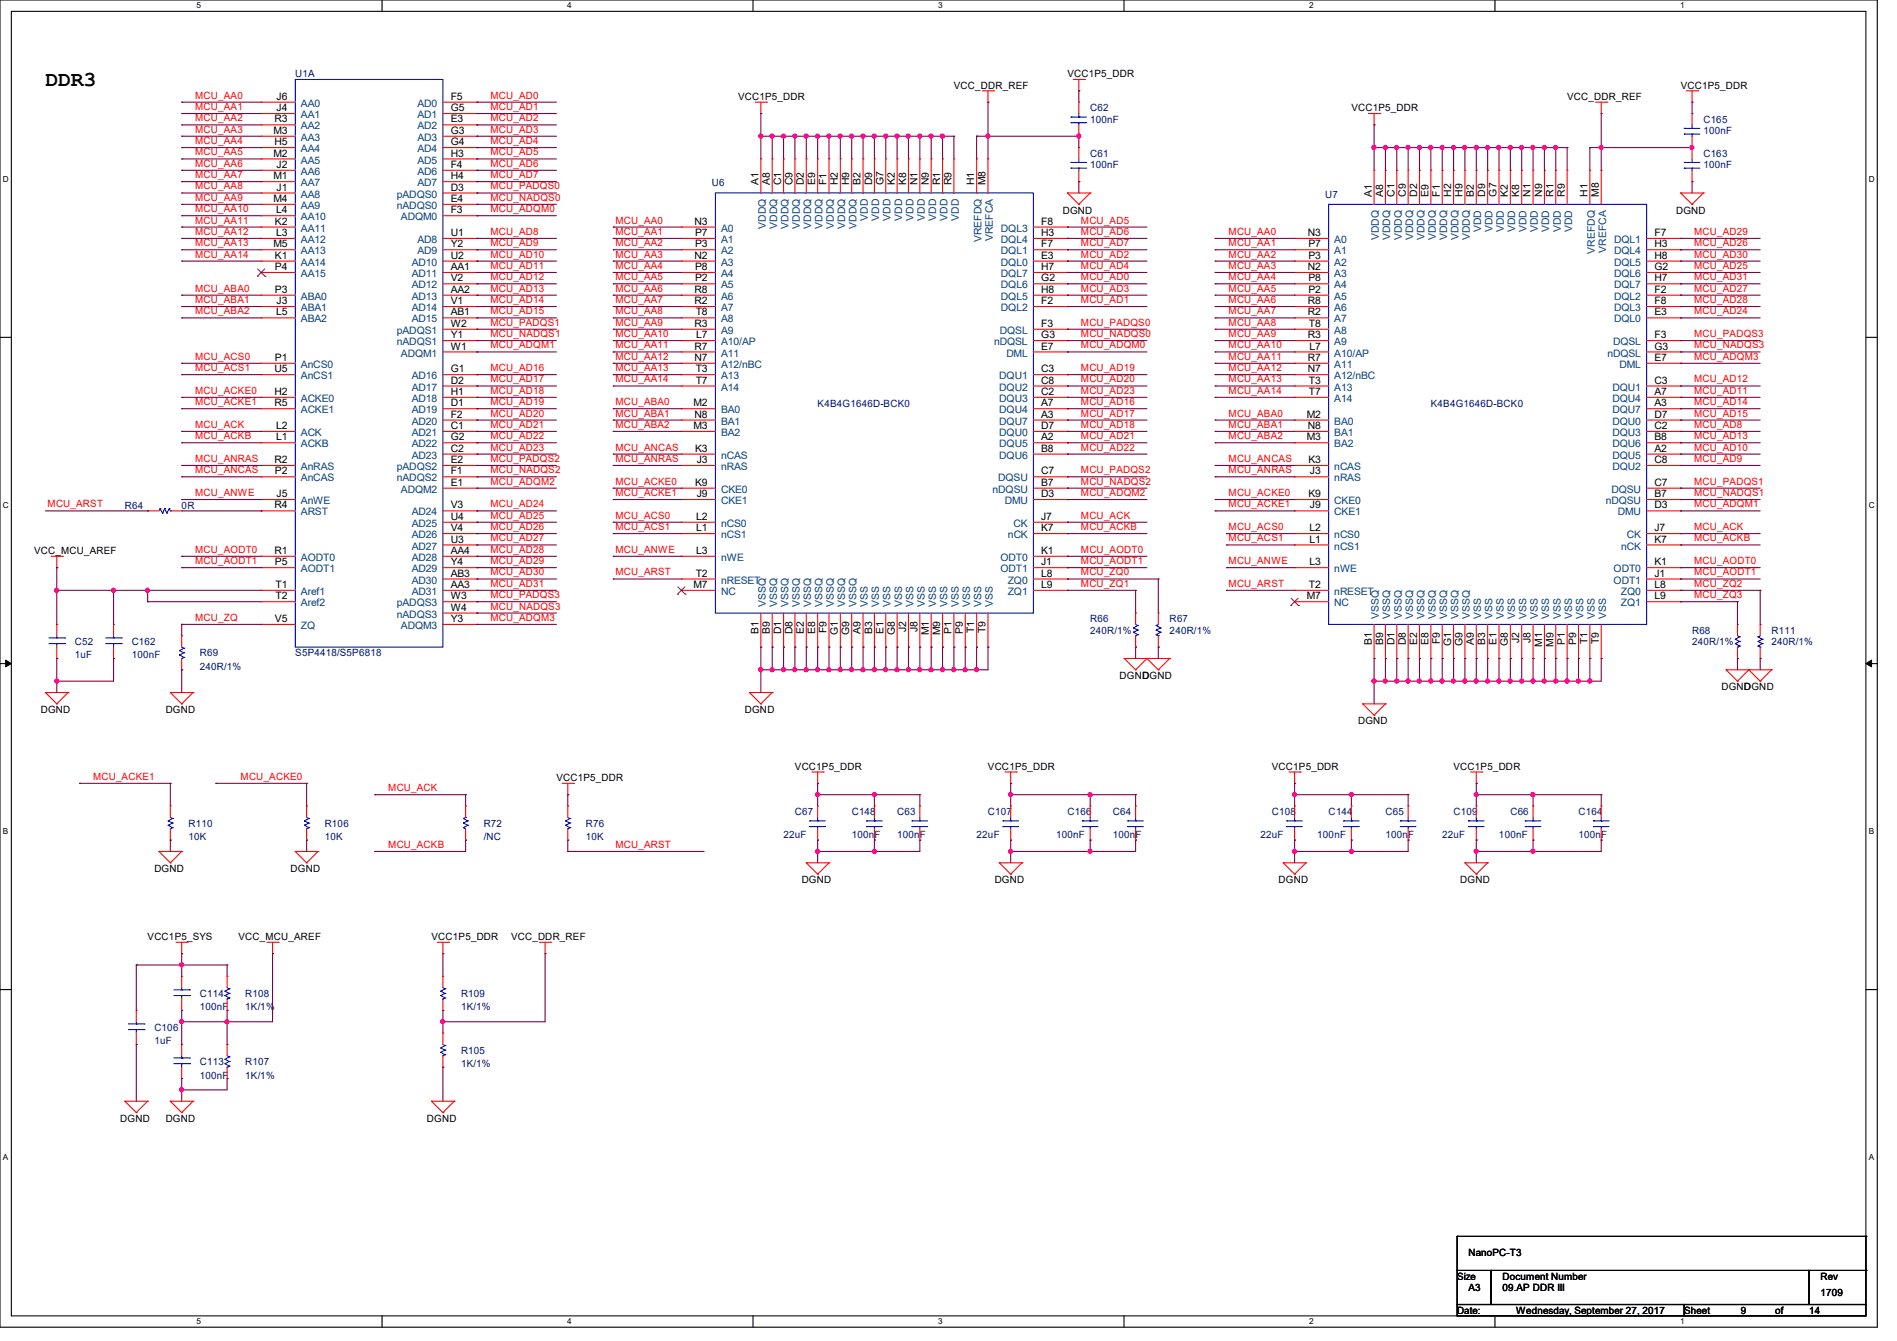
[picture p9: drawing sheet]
<svg xmlns="http://www.w3.org/2000/svg" width="297mm" height="210mm" viewBox="0 0 297 210" stroke-linecap="round" stroke-linejoin="round" font-family="sans-serif">
<defs><g id="words">
<text font-size="3.3" x="7.1" y="13.4">DDR3</text>
<g font-size="1.6" fill="#f00">
<text x="30.6" y="15.5">MCU_AA0</text>
<text x="30.6" y="17.2">MCU_AA1</text>
<text x="76.8" y="17.2">MCU_AD1</text>
<text x="76.8" y="15.5">MCU_AD0</text>
<text x="30.6" y="19">MCU_AA2</text>
<text x="30.6" y="20.8">MCU_AA3</text>
<text x="30.6" y="22.6">MCU_AA4</text>
<text x="76.8" y="22.6">MCU_AD4</text>
<text x="76.8" y="19">MCU_AD2</text>
<text x="76.8" y="20.8">MCU_AD3</text>
<text x="30.6" y="24.3">MCU_AA5</text>
<text x="30.6" y="26.1">MCU_AA6</text>
<text x="30.6" y="27.9">MCU_AA7</text>
<text x="30.6" y="29.7">MCU_AA8</text>
<text x="76.8" y="24.3">MCU_AD5</text>
<text x="76.8" y="27.9">MCU_AD7</text>
<text x="76.8" y="29.7">MCU_PADQS0</text>
<text x="76.8" y="26.1">MCU_AD6</text>
<text x="30.6" y="31.5">MCU_AA9</text>
<text x="30.6" y="33.2">MCU_AA10</text>
<text x="30.6" y="35">MCU_AA11</text>
<text x="76.8" y="31.5">MCU_NADQS0</text>
<text x="76.8" y="33.2">MCU_ADQM0</text>
<text x="96.3" y="35">MCU_AA0</text>
<text x="169.2" y="35">MCU_AD5</text>
<text x="30.6" y="36.8">MCU_AA12</text>
<text x="30.6" y="38.6">MCU_AA13</text>
<text x="30.6" y="40.3">MCU_AA14</text>
<text x="76.8" y="36.8">MCU_AD8</text>
<text x="76.8" y="38.6">MCU_AD9</text>
<text x="76.8" y="40.3">MCU_AD10</text>
<text x="96.3" y="36.8">MCU_AA1</text>
<text x="96.3" y="38.6">MCU_AA2</text>
<text x="96.3" y="40.3">MCU_AA3</text>
<text x="169.2" y="40.3">MCU_AD2</text>
<text x="169.2" y="36.8">MCU_AD6</text>
<text x="169.2" y="38.6">MCU_AD7</text>
<text x="192.4" y="36.8">MCU_AA0</text>
<text x="192.4" y="38.6">MCU_AA1</text>
<text x="192.4" y="40.3">MCU_AA2</text>
<text x="265.3" y="36.8">MCU_AD29</text>
<text x="265.3" y="40.3">MCU_AD30</text>
<text x="265.3" y="38.6">MCU_AD26</text>
<text x="30.6" y="45.7">MCU_ABA0</text>
<text x="30.6" y="47.5">MCU_ABA1</text>
<text x="76.8" y="43.9">MCU_AD12</text>
<text x="76.8" y="45.7">MCU_AD13</text>
<text x="76.8" y="42.1">MCU_AD11</text>
<text x="76.8" y="47.5">MCU_AD14</text>
<text x="96.3" y="42.1">MCU_AA4</text>
<text x="96.3" y="43.9">MCU_AA5</text>
<text x="96.3" y="45.7">MCU_AA6</text>
<text x="96.3" y="47.5">MCU_AA7</text>
<text x="169.2" y="43.9">MCU_AD0</text>
<text x="169.2" y="42.1">MCU_AD4</text>
<text x="169.2" y="47.5">MCU_AD1</text>
<text x="169.2" y="45.7">MCU_AD3</text>
<text x="192.4" y="42.1">MCU_AA3</text>
<text x="192.4" y="43.9">MCU_AA4</text>
<text x="192.4" y="45.7">MCU_AA5</text>
<text x="192.4" y="47.5">MCU_AA6</text>
<text x="265.3" y="45.7">MCU_AD27</text>
<text x="265.3" y="42.1">MCU_AD25</text>
<text x="265.3" y="43.9">MCU_AD31</text>
<text x="265.3" y="47.5">MCU_AD28</text>
<text x="30.6" y="49.2">MCU_ABA2</text>
<text x="76.8" y="51">MCU_PADQS1</text>
<text x="76.8" y="52.8">MCU_NADQS1</text>
<text x="76.8" y="49.2">MCU_AD15</text>
<text x="96.3" y="49.2">MCU_AA8</text>
<text x="96.3" y="51">MCU_AA9</text>
<text x="96.3" y="52.8">MCU_AA10</text>
<text x="169.2" y="52.8">MCU_NADQS0</text>
<text x="169.2" y="51">MCU_PADQS0</text>
<text x="192.4" y="49.2">MCU_AA7</text>
<text x="192.4" y="51">MCU_AA8</text>
<text x="192.4" y="52.8">MCU_AA9</text>
<text x="265.3" y="49.2">MCU_AD24</text>
<text x="265.3" y="52.8">MCU_PADQS3</text>
<text x="30.6" y="56.3">MCU_ACS0</text>
<text x="30.6" y="58.1">MCU_ACS1</text>
<text x="76.8" y="54.6">MCU_ADQM1</text>
<text x="76.8" y="59.9">MCU_AD17</text>
<text x="76.8" y="58.1">MCU_AD16</text>
<text x="96.3" y="58.1">MCU_AA13</text>
<text x="96.3" y="59.9">MCU_AA14</text>
<text x="96.3" y="54.6">MCU_AA11</text>
<text x="96.3" y="56.3">MCU_AA12</text>
<text x="169.2" y="58.1">MCU_AD19</text>
<text x="169.2" y="59.9">MCU_AD20</text>
<text x="169.2" y="54.6">MCU_ADQM0</text>
<text x="192.4" y="56.3">MCU_AA11</text>
<text x="192.4" y="58.1">MCU_AA12</text>
<text x="192.4" y="59.9">MCU_AA13</text>
<text x="192.4" y="54.6">MCU_AA10</text>
<text x="265.3" y="59.9">MCU_AD12</text>
<text x="265.3" y="56.3">MCU_ADQM3</text>
<text x="265.3" y="54.6">MCU_NADQS3</text>
<text x="30.6" y="61.7">MCU_ACKE0</text>
<text x="30.6" y="63.5">MCU_ACKE1</text>
<text x="76.8" y="65.2">MCU_AD20</text>
<text x="76.8" y="63.5">MCU_AD19</text>
<text x="76.8" y="61.7">MCU_AD18</text>
<text x="96.3" y="63.5">MCU_ABA0</text>
<text x="96.3" y="65.2">MCU_ABA1</text>
<text x="169.2" y="63.5">MCU_AD16</text>
<text x="169.2" y="61.7">MCU_AD23</text>
<text x="169.2" y="65.2">MCU_AD17</text>
<text x="192.4" y="65.2">MCU_ABA0</text>
<text x="192.4" y="61.7">MCU_AA14</text>
<text x="265.3" y="63.5">MCU_AD14</text>
<text x="265.3" y="61.7">MCU_AD11</text>
<text x="265.3" y="65.2">MCU_AD15</text>
<text x="30.6" y="67">MCU_ACK</text>
<text x="30.6" y="68.8">MCU_ACKB</text>
<text x="76.8" y="70.6">MCU_AD23</text>
<text x="76.8" y="68.8">MCU_AD22</text>
<text x="76.8" y="67">MCU_AD21</text>
<text x="96.3" y="67">MCU_ABA2</text>
<text x="96.3" y="70.6">MCU_ANCAS</text>
<text x="169.2" y="70.6">MCU_AD22</text>
<text x="169.2" y="67">MCU_AD18</text>
<text x="169.2" y="68.8">MCU_AD21</text>
<text x="192.4" y="68.8">MCU_ABA2</text>
<text x="192.4" y="67">MCU_ABA1</text>
<text x="265.3" y="67">MCU_AD8</text>
<text x="265.3" y="68.8">MCU_AD13</text>
<text x="265.3" y="70.6">MCU_AD10</text>
<text x="30.6" y="72.3">MCU_ANRAS</text>
<text x="30.6" y="74.1">MCU_ANCAS</text>
<text x="30.6" y="77.7">MCU_ANWE</text>
<text x="76.8" y="72.3">MCU_PADQS2</text>
<text x="76.8" y="74.1">MCU_NADQS2</text>
<text x="76.8" y="75.9">MCU_ADQM2</text>
<text x="96.3" y="72.3">MCU_ANRAS</text>
<text x="96.3" y="75.9">MCU_ACKE0</text>
<text x="96.3" y="77.7">MCU_ACKE1</text>
<text x="169.2" y="74.1">MCU_PADQS2</text>
<text x="169.2" y="75.9">MCU_NADQS2</text>
<text x="169.2" y="77.7">MCU_ADQM2</text>
<text x="192.4" y="72.3">MCU_ANCAS</text>
<text x="192.4" y="74.1">MCU_ANRAS</text>
<text x="192.4" y="77.7">MCU_ACKE0</text>
<text x="265.3" y="75.9">MCU_PADQS1</text>
<text x="265.3" y="77.7">MCU_NADQS1</text>
<text x="265.3" y="72.3">MCU_AD9</text>
<text x="7.5" y="79.5">MCU_ARST</text>
<text x="76.8" y="83">MCU_AD26</text>
<text x="76.8" y="81.2">MCU_AD25</text>
<text x="76.8" y="79.5">MCU_AD24</text>
<text x="96.3" y="81.2">MCU_ACS0</text>
<text x="96.3" y="83">MCU_ACS1</text>
<text x="169.2" y="83">MCU_ACKB</text>
<text x="169.2" y="81.2">MCU_ACK</text>
<text x="192.4" y="83">MCU_ACS0</text>
<text x="192.4" y="79.5">MCU_ACKE1</text>
<text x="265.3" y="83">MCU_ACK</text>
<text x="265.3" y="79.5">MCU_ADQM1</text>
<text x="30.6" y="86.6">MCU_AODT0</text>
<text x="30.6" y="88.3">MCU_AODT1</text>
<text x="76.8" y="88.3">MCU_AD29</text>
<text x="76.8" y="84.8">MCU_AD27</text>
<text x="76.8" y="86.6">MCU_AD28</text>
<text x="96.3" y="86.6">MCU_ANWE</text>
<text x="169.2" y="88.3">MCU_AODT1</text>
<text x="169.2" y="86.6">MCU_AODT0</text>
<text x="192.4" y="88.3">MCU_ANWE</text>
<text x="192.4" y="84.8">MCU_ACS1</text>
<text x="265.3" y="88.3">MCU_AODT0</text>
<text x="265.3" y="84.8">MCU_ACKB</text>
<text x="76.8" y="90.1">MCU_AD30</text>
<text x="76.8" y="91.9">MCU_AD31</text>
<text x="76.8" y="95.5">MCU_NADQS3</text>
<text x="76.8" y="93.7">MCU_PADQS3</text>
<text x="96.3" y="90.1">MCU_ARST</text>
<text x="169.2" y="91.9">MCU_ZQ1</text>
<text x="169.2" y="90.1">MCU_ZQ0</text>
<text x="192.4" y="91.9">MCU_ARST</text>
<text x="265.3" y="93.7">MCU_ZQ3</text>
<text x="265.3" y="90.1">MCU_AODT1</text>
<text x="265.3" y="91.9">MCU_ZQ2</text>
<text x="30.6" y="97.2">MCU_ZQ</text>
<text x="76.8" y="97.2">MCU_ADQM3</text>
<text x="14.6" y="122.1">MCU_ACKE1</text>
<text x="37.7" y="122.1">MCU_ACKE0</text>
<text x="60.8" y="123.9">MCU_ACK</text>
<text x="60.8" y="132.8">MCU_ACKB</text>
<text x="96.3" y="132.8">MCU_ARST</text>
</g>
<g font-size="1.6">
<text x="43.3" y="15.6">J6</text>
<text x="43.3" y="17.4">J4</text>
<text x="70.6" y="15.6">F5</text>
<text x="70.6" y="17.4">G5</text>
<text x="115.6" y="15.7">VCC1P5_DDR</text>
<text x="149.4" y="13.9">VCC_DDR_REF</text>
<text x="167.1" y="12.1">VCC1P5_DDR</text>
<text x="211.6" y="17.4">VCC1P5_DDR</text>
<text x="245.4" y="15.7">VCC_DDR_REF</text>
<text x="263.1" y="13.9">VCC1P5_DDR</text>
<text x="42.8" y="21">M3</text>
<text x="43" y="19.2">R3</text>
<text x="43" y="22.7">H5</text>
<text x="70.6" y="19.2">E3</text>
<text x="70.6" y="21">G3</text>
<text x="70.6" y="22.7">G4</text>
<text x="42.8" y="24.5">M2</text>
<text x="42.8" y="28.1">M1</text>
<text x="43.3" y="26.3">J2</text>
<text x="43.3" y="29.8">J1</text>
<text x="70.6" y="24.5">H3</text>
<text x="70.6" y="26.3">F4</text>
<text x="70.6" y="28.1">H4</text>
<text x="70.6" y="29.8">D3</text>
<text x="118.7" y="29" transform="rotate(-90 118.7 29)">A1</text>
<text x="120.5" y="29" transform="rotate(-90 120.5 29)">A8</text>
<text x="122.3" y="29" transform="rotate(-90 122.3 29)">C1</text>
<text x="124.1" y="29" transform="rotate(-90 124.1 29)">C9</text>
<text x="125.9" y="29" transform="rotate(-90 125.9 29)">D2</text>
<text x="127.6" y="29" transform="rotate(-90 127.6 29)">E9</text>
<text x="129.4" y="29" transform="rotate(-90 129.4 29)">F1</text>
<text x="131.2" y="29" transform="rotate(-90 131.2 29)">H2</text>
<text x="133" y="29" transform="rotate(-90 133 29)">H9</text>
<text x="134.7" y="29" transform="rotate(-90 134.7 29)">B2</text>
<text x="136.5" y="29" transform="rotate(-90 136.5 29)">D9</text>
<text x="138.3" y="29" transform="rotate(-90 138.3 29)">G7</text>
<text x="140.1" y="29" transform="rotate(-90 140.1 29)">K2</text>
<text x="141.9" y="29" transform="rotate(-90 141.9 29)">K8</text>
<text x="143.6" y="29" transform="rotate(-90 143.6 29)">N1</text>
<text x="145.4" y="29" transform="rotate(-90 145.4 29)">N9</text>
<text x="147.2" y="29" transform="rotate(-90 147.2 29)">R1</text>
<text x="149" y="29" transform="rotate(-90 149 29)">R9</text>
<text x="152.5" y="29" transform="rotate(-90 152.5 29)">H1</text>
<text x="154.3" y="29" transform="rotate(-90 154.3 29)">M8</text>
<text x="42.8" y="31.6">M4</text>
<text x="43.1" y="35.2">K2</text>
<text x="43.2" y="33.4">L4</text>
<text x="70.6" y="31.6">E4</text>
<text x="70.6" y="33.4">F3</text>
<text x="108.8" y="35.2">N3</text>
<text x="163" y="35.2">F8</text>
<text x="166.4" y="33.4">DGND</text>
<text x="214.8" y="30.8" transform="rotate(-90 214.8 30.8)">A1</text>
<text x="216.5" y="30.8" transform="rotate(-90 216.5 30.8)">A8</text>
<text x="218.3" y="30.8" transform="rotate(-90 218.3 30.8)">C1</text>
<text x="220.1" y="30.8" transform="rotate(-90 220.1 30.8)">C9</text>
<text x="221.9" y="30.8" transform="rotate(-90 221.9 30.8)">D2</text>
<text x="223.7" y="30.8" transform="rotate(-90 223.7 30.8)">E9</text>
<text x="225.4" y="30.8" transform="rotate(-90 225.4 30.8)">F1</text>
<text x="227.2" y="30.8" transform="rotate(-90 227.2 30.8)">H2</text>
<text x="229" y="30.8" transform="rotate(-90 229 30.8)">H9</text>
<text x="230.8" y="30.8" transform="rotate(-90 230.8 30.8)">B2</text>
<text x="232.5" y="30.8" transform="rotate(-90 232.5 30.8)">D9</text>
<text x="234.3" y="30.8" transform="rotate(-90 234.3 30.8)">G7</text>
<text x="236.1" y="30.8" transform="rotate(-90 236.1 30.8)">K2</text>
<text x="237.9" y="30.8" transform="rotate(-90 237.9 30.8)">K8</text>
<text x="239.7" y="30.8" transform="rotate(-90 239.7 30.8)">N1</text>
<text x="241.4" y="30.8" transform="rotate(-90 241.4 30.8)">N9</text>
<text x="243.2" y="30.8" transform="rotate(-90 243.2 30.8)">R1</text>
<text x="245" y="30.8" transform="rotate(-90 245 30.8)">R9</text>
<text x="248.5" y="30.8" transform="rotate(-90 248.5 30.8)">H1</text>
<text x="250.3" y="30.8" transform="rotate(-90 250.3 30.8)">M8</text>
<text x="262.4" y="33.4">DGND</text>
<text x="42.8" y="38.7">M5</text>
<text x="43.1" y="40.5">K1</text>
<text x="43.2" y="37">L3</text>
<text x="70.6" y="37">U1</text>
<text x="70.6" y="38.7">Y2</text>
<text x="70.6" y="40.5">U2</text>
<text x="108.8" y="40.5">N2</text>
<text x="108.8" y="38.7">P3</text>
<text x="108.8" y="37">P7</text>
<text x="163" y="38.7">F7</text>
<text x="163" y="37">H3</text>
<text x="163" y="40.5">E3</text>
<text x="204.8" y="37">N3</text>
<text x="204.8" y="40.5">P3</text>
<text x="204.8" y="38.7">P7</text>
<text x="259" y="37">F7</text>
<text x="259" y="40.5">H8</text>
<text x="259" y="38.7">H3</text>
<text x="43.1" y="42.3">P4</text>
<text x="43.1" y="45.8">P3</text>
<text x="43.3" y="47.6">J3</text>
<text x="70.6" y="42.3">AA1</text>
<text x="70.6" y="44.1">V2</text>
<text x="70.6" y="45.8">AA2</text>
<text x="70.6" y="47.6">V1</text>
<text x="108.8" y="47.6">R2</text>
<text x="108.8" y="45.8">R8</text>
<text x="108.8" y="44.1">P2</text>
<text x="108.8" y="42.3">P8</text>
<text x="163" y="45.8">H8</text>
<text x="163" y="42.3">H7</text>
<text x="163" y="47.6">F2</text>
<text x="163" y="44.1">G2</text>
<text x="204.8" y="42.3">N2</text>
<text x="204.8" y="47.6">R8</text>
<text x="204.8" y="45.8">P2</text>
<text x="204.8" y="44.1">P8</text>
<text x="259" y="42.3">G2</text>
<text x="259" y="47.6">F8</text>
<text x="259" y="44.1">H7</text>
<text x="259" y="45.8">F2</text>
<text x="43.2" y="49.4">L5</text>
<text x="70.6" y="49.4">AB1</text>
<text x="70.6" y="51.2">W2</text>
<text x="70.6" y="53">Y1</text>
<text x="108.8" y="51.2">R3</text>
<text x="108.9" y="49.4">T8</text>
<text x="109" y="53">L7</text>
<text x="163" y="51.2">F3</text>
<text x="163" y="53">G3</text>
<text x="204.8" y="49.4">R2</text>
<text x="204.8" y="53">R3</text>
<text x="204.9" y="51.2">T8</text>
<text x="259" y="53">F3</text>
<text x="259" y="49.4">E3</text>
<text x="43" y="58.3">U5</text>
<text x="43.1" y="56.5">P1</text>
<text x="70.6" y="58.3">G1</text>
<text x="70.6" y="54.7">W1</text>
<text x="108.8" y="56.5">N7</text>
<text x="108.8" y="54.7">R7</text>
<text x="108.9" y="58.3">T3</text>
<text x="163" y="58.3">C3</text>
<text x="163" y="54.7">E7</text>
<text x="204.8" y="58.3">N7</text>
<text x="204.8" y="56.5">R7</text>
<text x="205" y="54.7">L7</text>
<text x="259" y="56.5">E7</text>
<text x="259" y="54.7">G3</text>
<text x="43" y="61.8">H2</text>
<text x="43" y="63.6">R5</text>
<text x="70.6" y="60.1">D2</text>
<text x="70.6" y="61.8">H1</text>
<text x="70.6" y="63.6">D1</text>
<text x="70.6" y="65.4">F2</text>
<text x="108.6" y="63.6">M2</text>
<text x="108.8" y="65.4">N8</text>
<text x="108.9" y="60.1">T7</text>
<text x="163" y="65.4">A3</text>
<text x="163" y="63.6">A7</text>
<text x="163" y="60.1">C8</text>
<text x="163" y="61.8">C2</text>
<text x="204.6" y="65.4">M2</text>
<text x="204.9" y="60.1">T3</text>
<text x="204.9" y="61.8">T7</text>
<text x="259" y="65.4">D7</text>
<text x="259" y="61.8">A7</text>
<text x="259" y="63.6">A3</text>
<text x="259" y="60.1">C3</text>
<text x="43.2" y="67.2">L2</text>
<text x="43.2" y="69">L1</text>
<text x="70.6" y="67.2">C1</text>
<text x="70.6" y="69">G2</text>
<text x="70.6" y="70.7">C2</text>
<text x="108.6" y="67.2">M3</text>
<text x="108.8" y="70.7">K3</text>
<text x="163" y="67.2">D7</text>
<text x="163" y="70.7">B8</text>
<text x="163" y="69">A2</text>
<text x="204.6" y="69">M3</text>
<text x="204.8" y="67.2">N8</text>
<text x="259" y="69">B8</text>
<text x="259" y="67.2">C2</text>
<text x="259" y="70.7">A2</text>
<text x="43" y="72.5">R2</text>
<text x="43.1" y="74.3">P2</text>
<text x="43.3" y="77.9">J5</text>
<text x="70.6" y="72.5">E2</text>
<text x="70.6" y="74.3">F1</text>
<text x="70.6" y="76.1">E1</text>
<text x="108.8" y="76.1">K9</text>
<text x="109.1" y="72.5">J3</text>
<text x="109.1" y="77.9">J9</text>
<text x="163" y="76.1">B7</text>
<text x="163" y="74.3">C7</text>
<text x="163" y="77.9">D3</text>
<text x="204.8" y="72.5">K3</text>
<text x="204.8" y="77.9">K9</text>
<text x="205.1" y="74.3">J3</text>
<text x="259" y="72.5">C8</text>
<text x="259" y="77.9">B7</text>
<text x="259" y="76.1">C7</text>
<text x="43" y="79.6">R4</text>
<text x="70.6" y="79.6">V3</text>
<text x="70.6" y="81.4">U4</text>
<text x="70.6" y="83.2">V4</text>
<text x="109" y="83.2">L1</text>
<text x="109" y="81.4">L2</text>
<text x="163" y="81.4">J7</text>
<text x="163" y="83.2">K7</text>
<text x="205" y="83.2">L2</text>
<text x="205.1" y="79.6">J9</text>
<text x="259" y="79.6">D3</text>
<text x="259" y="83.2">J7</text>
<text x="5.3" y="86.8">VCC_MCU_AREF</text>
<text x="43" y="86.7">R1</text>
<text x="43.1" y="88.5">P5</text>
<text x="70.6" y="85">U3</text>
<text x="70.6" y="86.7">AA4</text>
<text x="70.6" y="88.5">Y4</text>
<text x="109" y="86.7">L3</text>
<text x="163" y="88.5">J1</text>
<text x="163" y="86.7">K1</text>
<text x="205" y="85">L1</text>
<text x="205" y="88.5">L3</text>
<text x="259" y="88.5">K1</text>
<text x="259" y="85">K7</text>
<text x="43.1" y="92.1">T1</text>
<text x="43.1" y="93.9">T2</text>
<text x="70.6" y="90.3">AB3</text>
<text x="70.6" y="92.1">AA3</text>
<text x="70.6" y="93.9">W3</text>
<text x="70.6" y="95.6">W4</text>
<text x="108.6" y="92.1">M7</text>
<text x="108.9" y="90.3">T2</text>
<text x="163" y="90.3">L8</text>
<text x="163" y="92.1">L9</text>
<text x="204.6" y="93.9">M7</text>
<text x="204.9" y="92.1">T2</text>
<text x="259" y="90.3">J1</text>
<text x="259" y="92.1">L8</text>
<text x="259" y="93.9">L9</text>
<text x="43.1" y="97.4">V5</text>
<text x="70.6" y="97.4">Y3</text>
<text x="118.7" y="99.2" transform="rotate(-90 118.7 99.2)">B1</text>
<text x="120.5" y="99.2" transform="rotate(-90 120.5 99.2)">B9</text>
<text x="122.3" y="99.3" transform="rotate(-90 122.3 99.3)">D1</text>
<text x="124.1" y="99.3" transform="rotate(-90 124.1 99.3)">D8</text>
<text x="125.9" y="99.2" transform="rotate(-90 125.9 99.2)">E2</text>
<text x="127.6" y="99.2" transform="rotate(-90 127.6 99.2)">E8</text>
<text x="129.4" y="99.1" transform="rotate(-90 129.4 99.1)">F9</text>
<text x="131.2" y="99.4" transform="rotate(-90 131.2 99.4)">G1</text>
<text x="133" y="99.4" transform="rotate(-90 133 99.4)">G9</text>
<text x="134.7" y="99.2" transform="rotate(-90 134.7 99.2)">A9</text>
<text x="136.5" y="99.2" transform="rotate(-90 136.5 99.2)">B3</text>
<text x="138.3" y="99.2" transform="rotate(-90 138.3 99.2)">E1</text>
<text x="140.1" y="99.4" transform="rotate(-90 140.1 99.4)">G8</text>
<text x="141.9" y="98.9" transform="rotate(-90 141.9 98.9)">J2</text>
<text x="143.6" y="98.9" transform="rotate(-90 143.6 98.9)">J8</text>
<text x="145.4" y="99.5" transform="rotate(-90 145.4 99.5)">M1</text>
<text x="147.2" y="99.5" transform="rotate(-90 147.2 99.5)">M9</text>
<text x="149" y="99.2" transform="rotate(-90 149 99.2)">P1</text>
<text x="150.8" y="99.2" transform="rotate(-90 150.8 99.2)">P9</text>
<text x="152.5" y="99.1" transform="rotate(-90 152.5 99.1)">T1</text>
<text x="154.3" y="99.1" transform="rotate(-90 154.3 99.1)">T9</text>
<text x="214.8" y="101" transform="rotate(-90 214.8 101)">B1</text>
<text x="216.5" y="101" transform="rotate(-90 216.5 101)">B9</text>
<text x="218.3" y="101.1" transform="rotate(-90 218.3 101.1)">D1</text>
<text x="220.1" y="101.1" transform="rotate(-90 220.1 101.1)">D8</text>
<text x="221.9" y="101" transform="rotate(-90 221.9 101)">E2</text>
<text x="223.7" y="101" transform="rotate(-90 223.7 101)">E8</text>
<text x="225.4" y="100.9" transform="rotate(-90 225.4 100.9)">F9</text>
<text x="227.2" y="101.2" transform="rotate(-90 227.2 101.2)">G1</text>
<text x="229" y="101.2" transform="rotate(-90 229 101.2)">G9</text>
<text x="230.8" y="101" transform="rotate(-90 230.8 101)">A9</text>
<text x="232.5" y="101" transform="rotate(-90 232.5 101)">B3</text>
<text x="234.3" y="101" transform="rotate(-90 234.3 101)">E1</text>
<text x="236.1" y="101.2" transform="rotate(-90 236.1 101.2)">G8</text>
<text x="237.9" y="100.7" transform="rotate(-90 237.9 100.7)">J2</text>
<text x="239.7" y="100.7" transform="rotate(-90 239.7 100.7)">J8</text>
<text x="241.4" y="101.3" transform="rotate(-90 241.4 101.3)">M1</text>
<text x="243.2" y="101.3" transform="rotate(-90 243.2 101.3)">M9</text>
<text x="245" y="101" transform="rotate(-90 245 101)">P1</text>
<text x="246.8" y="101" transform="rotate(-90 246.8 101)">P9</text>
<text x="248.5" y="100.9" transform="rotate(-90 248.5 100.9)">T1</text>
<text x="250.3" y="100.9" transform="rotate(-90 250.3 100.9)">T9</text>
<text x="175.3" y="106.3">DGNDGND</text>
<text x="6.4" y="111.7">DGND</text>
<text x="26" y="111.7">DGND</text>
<text x="116.6" y="111.7">DGND</text>
<text x="212.6" y="113.5">DGND</text>
<text x="269.5" y="108.1">DGNDGND</text>
<text x="87.1" y="122.3">VCC1P5_DDR</text>
<text x="124.5" y="120.6">VCC1P5_DDR</text>
<text x="154.7" y="120.6">VCC1P5_DDR</text>
<text x="199.1" y="120.6">VCC1P5_DDR</text>
<text x="227.6" y="120.6">VCC1P5_DDR</text>
<text x="24.2" y="136.6">DGND</text>
<text x="45.5" y="136.6">DGND</text>
<text x="125.5" y="138.3">DGND</text>
<text x="155.7" y="138.3">DGND</text>
<text x="200.2" y="138.3">DGND</text>
<text x="228.6" y="138.3">DGND</text>
<text x="23.1" y="147.2">VCC1P5_SYS</text>
<text x="37.3" y="147.2">VCC_MCU_AREF</text>
<text x="67.6" y="147.2">VCC1P5_DDR</text>
<text x="80" y="147.2">VCC_DDR_REF</text>
<text x="18.8" y="175.7">DGND</text>
<text x="26" y="175.7">DGND</text>
<text x="66.8" y="175.7">DGND</text>
<text x="229.9" y="196.7">NanoPC-T3</text>
<text x="228.1" y="200.4">Size</text>
<text x="229.9" y="202.2">A3</text>
<text x="235.2" y="200.4">Document Number</text>
<text x="235.2" y="202.2">09.AP DDR III</text>
<text x="285" y="202.9">1709</text>
<text x="285" y="200.4">Rev</text>
<text x="228.1" y="205.7">Date:</text>
<text x="237.4" y="205.7">Wednesday, September 27, 2017</text>
<text x="263.7" y="205.7">Sheet</text>
<text x="272.6" y="205.7">9</text>
<text x="277.9" y="205.7">of</text>
<text x="283.2" y="205.7">14</text>
</g>
<g font-size="1.6" fill="#00007f">
<text x="46.2" y="12.1">U1A</text>
<text x="170.7" y="17.4">C62</text>
<text x="170.7" y="19.2">100nF</text>
<text x="266.7" y="19.2">C165</text>
<text x="266.7" y="21">100nF</text>
<text x="111.5" y="29.2">U6</text>
<text x="170.7" y="24.6">C61</text>
<text x="170.7" y="26.3">100nF</text>
<text x="266.7" y="24.6">C163</text>
<text x="266.7" y="26.3">100nF</text>
<text x="207.5" y="30.9">U7</text>
<text x="128" y="63.7">K4B4G1646D-BCK0</text>
<text x="224" y="63.7">K4B4G1646D-BCK0</text>
<text x="19.6" y="79.7">R64</text>
<text x="28.4" y="79.7">0R</text>
<text x="11.7" y="101">C52</text>
<text x="20.6" y="101">C162</text>
<text x="170.7" y="97.4">R66</text>
<text x="170.7" y="99.2">240R/1%</text>
<text x="183.1" y="97.4">R67</text>
<text x="183.1" y="99.2">240R/1%</text>
<text x="264.9" y="99.2">R68</text>
<text x="264.9" y="101">240R/1%</text>
<text x="277.4" y="99.2">R111</text>
<text x="277.4" y="101">240R/1%</text>
<text x="11.7" y="103.1">1uF</text>
<text x="20.6" y="103.1">100nF</text>
<text x="31.3" y="102.8">R69</text>
<text x="31.3" y="104.9">240R/1%</text>
<text x="46.2" y="102.8">S5P4418/S5P6818</text>
<text x="29.5" y="129.5">R110</text>
<text x="29.5" y="131.6">10K</text>
<text x="50.8" y="129.5">R106</text>
<text x="50.8" y="131.6">10K</text>
<text x="75.7" y="129.5">R72</text>
<text x="75.7" y="131.6">/NC</text>
<text x="91.7" y="129.5">R76</text>
<text x="91.7" y="131.6">10K</text>
<text x="122.7" y="131.2">22uF</text>
<text x="124.5" y="127.7">C67</text>
<text x="133.3" y="127.7">C148</text>
<text x="133.3" y="131.2">100nF</text>
<text x="140.5" y="127.7">C63</text>
<text x="140.5" y="131.2">100nF</text>
<text x="152.9" y="131.2">22uF</text>
<text x="154.7" y="127.7">C107</text>
<text x="165.4" y="131.2">100nF</text>
<text x="167.1" y="127.7">C166</text>
<text x="174.2" y="127.7">C64</text>
<text x="174.2" y="131.2">100nF</text>
<text x="197.4" y="131.2">22uF</text>
<text x="199.1" y="127.7">C108</text>
<text x="206.2" y="131.2">100nF</text>
<text x="208" y="127.7">C144</text>
<text x="216.9" y="127.7">C65</text>
<text x="216.9" y="131.2">100nF</text>
<text x="225.8" y="131.2">22uF</text>
<text x="227.6" y="127.7">C109</text>
<text x="234.7" y="131.2">100nF</text>
<text x="236.5" y="127.7">C66</text>
<text x="247.1" y="127.7">C164</text>
<text x="247.1" y="131.2">100nF</text>
<text x="24.2" y="161.5">C106</text>
<text x="31.3" y="156.1">C114</text>
<text x="31.3" y="158.2">100nF</text>
<text x="38.4" y="156.1">R108</text>
<text x="38.4" y="158.2">1K/1%</text>
<text x="72.2" y="156.1">R109</text>
<text x="72.2" y="158.2">1K/1%</text>
<text x="24.2" y="163.6">1uF</text>
<text x="31.3" y="166.8">C113</text>
<text x="38.4" y="166.8">R107</text>
<text x="72.2" y="165">R105</text>
<text x="72.2" y="167.1">1K/1%</text>
<text x="31.3" y="168.9">100nF</text>
<text x="38.4" y="168.9">1K/1%</text>
</g>
<g font-size="1.6" fill="#003f7f">
<text x="47.1" y="16.7">AA0</text>
<text x="65.4" y="16.7">AD0</text>
<text x="47.1" y="18.5">AA1</text>
<text x="47.1" y="20.3">AA2</text>
<text x="47.1" y="22.1">AA3</text>
<text x="47.1" y="23.8">AA4</text>
<text x="65.4" y="18.5">AD1</text>
<text x="65.4" y="20.3">AD2</text>
<text x="65.4" y="22.1">AD3</text>
<text x="65.4" y="23.8">AD4</text>
<text x="47.1" y="25.6">AA5</text>
<text x="47.1" y="27.4">AA6</text>
<text x="47.1" y="29.2">AA7</text>
<text x="65.4" y="25.6">AD5</text>
<text x="65.4" y="27.4">AD6</text>
<text x="65.4" y="29.2">AD7</text>
<text x="47.1" y="30.9">AA8</text>
<text x="47.1" y="32.7">AA9</text>
<text x="47.1" y="34.5">AA10</text>
<text x="62.1" y="30.9">pADQS0</text>
<text x="62.1" y="32.7">nADQS0</text>
<text x="62.8" y="34.5">ADQM0</text>
<text x="119.9" y="35.9" transform="rotate(-90 119.9 35.9)">VDDQ</text>
<text x="121.7" y="35.9" transform="rotate(-90 121.7 35.9)">VDDQ</text>
<text x="123.4" y="35.9" transform="rotate(-90 123.4 35.9)">VDDQ</text>
<text x="125.2" y="35.9" transform="rotate(-90 125.2 35.9)">VDDQ</text>
<text x="127" y="35.9" transform="rotate(-90 127 35.9)">VDDQ</text>
<text x="128.8" y="35.9" transform="rotate(-90 128.8 35.9)">VDDQ</text>
<text x="130.6" y="35.9" transform="rotate(-90 130.6 35.9)">VDDQ</text>
<text x="132.3" y="35.9" transform="rotate(-90 132.3 35.9)">VDDQ</text>
<text x="134.1" y="35.9" transform="rotate(-90 134.1 35.9)">VDDQ</text>
<text x="135.9" y="34.6" transform="rotate(-90 135.9 34.6)">VDD</text>
<text x="137.7" y="34.6" transform="rotate(-90 137.7 34.6)">VDD</text>
<text x="139.4" y="34.6" transform="rotate(-90 139.4 34.6)">VDD</text>
<text x="141.2" y="34.6" transform="rotate(-90 141.2 34.6)">VDD</text>
<text x="143" y="34.6" transform="rotate(-90 143 34.6)">VDD</text>
<text x="144.8" y="34.6" transform="rotate(-90 144.8 34.6)">VDD</text>
<text x="146.6" y="34.6" transform="rotate(-90 146.6 34.6)">VDD</text>
<text x="148.3" y="34.6" transform="rotate(-90 148.3 34.6)">VDD</text>
<text x="150.1" y="34.6" transform="rotate(-90 150.1 34.6)">VDD</text>
<text x="47.1" y="36.3">AA11</text>
<text x="47.1" y="38.1">AA12</text>
<text x="47.1" y="39.8">AA13</text>
<text x="47.1" y="41.6">AA14</text>
<text x="64.5" y="41.6">AD10</text>
<text x="65.4" y="38.1">AD8</text>
<text x="65.4" y="39.8">AD9</text>
<text x="112.9" y="41.6">A3</text>
<text x="112.9" y="36.3">A0</text>
<text x="112.9" y="39.8">A2</text>
<text x="112.9" y="38.1">A1</text>
<text x="153.7" y="38" transform="rotate(-90 153.7 38)">VREFDQ</text>
<text x="155.5" y="37.8" transform="rotate(-90 155.5 37.8)">VREFCA</text>
<text x="156.7" y="36.3">DQL3</text>
<text x="156.7" y="39.8">DQL1</text>
<text x="156.7" y="38.1">DQL4</text>
<text x="156.7" y="41.6">DQL0</text>
<text x="208.9" y="38.1">A0</text>
<text x="208.9" y="41.6">A2</text>
<text x="208.9" y="39.8">A1</text>
<text x="215.9" y="37.6" transform="rotate(-90 215.9 37.6)">VDDQ</text>
<text x="217.7" y="37.6" transform="rotate(-90 217.7 37.6)">VDDQ</text>
<text x="219.5" y="37.6" transform="rotate(-90 219.5 37.6)">VDDQ</text>
<text x="221.2" y="37.6" transform="rotate(-90 221.2 37.6)">VDDQ</text>
<text x="223" y="37.6" transform="rotate(-90 223 37.6)">VDDQ</text>
<text x="224.8" y="37.6" transform="rotate(-90 224.8 37.6)">VDDQ</text>
<text x="226.6" y="37.6" transform="rotate(-90 226.6 37.6)">VDDQ</text>
<text x="228.3" y="37.6" transform="rotate(-90 228.3 37.6)">VDDQ</text>
<text x="230.1" y="37.6" transform="rotate(-90 230.1 37.6)">VDDQ</text>
<text x="231.9" y="36.4" transform="rotate(-90 231.9 36.4)">VDD</text>
<text x="233.7" y="36.4" transform="rotate(-90 233.7 36.4)">VDD</text>
<text x="235.5" y="36.4" transform="rotate(-90 235.5 36.4)">VDD</text>
<text x="237.2" y="36.4" transform="rotate(-90 237.2 36.4)">VDD</text>
<text x="239" y="36.4" transform="rotate(-90 239 36.4)">VDD</text>
<text x="240.8" y="36.4" transform="rotate(-90 240.8 36.4)">VDD</text>
<text x="242.6" y="36.4" transform="rotate(-90 242.6 36.4)">VDD</text>
<text x="244.4" y="36.4" transform="rotate(-90 244.4 36.4)">VDD</text>
<text x="246.1" y="36.4" transform="rotate(-90 246.1 36.4)">VDD</text>
<text x="249.7" y="39.8" transform="rotate(-90 249.7 39.8)">VREFDQ</text>
<text x="251.5" y="39.6" transform="rotate(-90 251.5 39.6)">VREFCA</text>
<text x="252.7" y="38.1">DQL1</text>
<text x="252.7" y="41.6">DQL5</text>
<text x="252.7" y="39.8">DQL4</text>
<text x="47.1" y="43.4">AA15</text>
<text x="47.1" y="46.9">ABA0</text>
<text x="64.5" y="43.4">AD11</text>
<text x="64.5" y="45.2">AD12</text>
<text x="64.5" y="46.9">AD13</text>
<text x="112.9" y="45.2">A5</text>
<text x="112.9" y="43.4">A4</text>
<text x="112.9" y="46.9">A6</text>
<text x="156.7" y="46.9">DQL5</text>
<text x="156.7" y="43.4">DQL7</text>
<text x="156.7" y="45.2">DQL6</text>
<text x="208.9" y="43.4">A3</text>
<text x="208.9" y="46.9">A5</text>
<text x="208.9" y="45.2">A4</text>
<text x="252.7" y="43.4">DQL6</text>
<text x="252.7" y="45.2">DQL7</text>
<text x="252.7" y="46.9">DQL2</text>
<text x="47.1" y="48.7">ABA1</text>
<text x="47.1" y="50.5">ABA2</text>
<text x="62.1" y="52.3">pADQS1</text>
<text x="64.5" y="48.7">AD14</text>
<text x="64.5" y="50.5">AD15</text>
<text x="112.9" y="48.7">A7</text>
<text x="112.9" y="52.3">A9</text>
<text x="112.9" y="50.5">A8</text>
<text x="156.5" y="52.3">DQSL</text>
<text x="156.7" y="48.7">DQL2</text>
<text x="208.9" y="50.5">A7</text>
<text x="208.9" y="48.7">A6</text>
<text x="208.9" y="52.3">A8</text>
<text x="252.7" y="48.7">DQL3</text>
<text x="252.7" y="50.5">DQL0</text>
<text x="47.1" y="57.6">AnCS0</text>
<text x="47.1" y="59.4">AnCS1</text>
<text x="62.1" y="54.1">nADQS1</text>
<text x="62.8" y="55.8">ADQM1</text>
<text x="64.5" y="59.4">AD16</text>
<text x="112.9" y="54.1">A10/AP</text>
<text x="112.9" y="57.6">A12/nBC</text>
<text x="112.9" y="55.8">A11</text>
<text x="112.9" y="59.4">A13</text>
<text x="155.7" y="54.1">nDQSL</text>
<text x="156.5" y="59.4">DQU1</text>
<text x="157.6" y="55.8">DML</text>
<text x="208.9" y="55.8">A10/AP</text>
<text x="208.9" y="59.4">A12/nBC</text>
<text x="208.9" y="54.1">A9</text>
<text x="208.9" y="57.6">A11</text>
<text x="251.7" y="55.8">nDQSL</text>
<text x="252.6" y="54.1">DQSL</text>
<text x="253.6" y="57.6">DML</text>
<text x="47.1" y="63">ACKE0</text>
<text x="47.1" y="64.7">ACKE1</text>
<text x="64.5" y="61.2">AD17</text>
<text x="64.5" y="63">AD18</text>
<text x="64.5" y="64.7">AD19</text>
<text x="112.9" y="64.7">BA0</text>
<text x="112.9" y="61.2">A14</text>
<text x="156.5" y="64.7">DQU4</text>
<text x="156.5" y="61.2">DQU2</text>
<text x="156.5" y="63">DQU3</text>
<text x="208.9" y="61.2">A13</text>
<text x="208.9" y="63">A14</text>
<text x="252.5" y="63">DQU4</text>
<text x="252.5" y="64.7">DQU7</text>
<text x="252.5" y="61.2">DQU1</text>
<text x="47.1" y="68.3">ACK</text>
<text x="47.1" y="70.1">ACKB</text>
<text x="64.5" y="66.5">AD20</text>
<text x="64.5" y="68.3">AD21</text>
<text x="64.5" y="70.1">AD22</text>
<text x="64.5" y="71.8">AD23</text>
<text x="112.9" y="71.8">nCAS</text>
<text x="112.9" y="68.3">BA2</text>
<text x="112.9" y="66.5">BA1</text>
<text x="156.5" y="68.3">DQU0</text>
<text x="156.5" y="71.8">DQU6</text>
<text x="156.5" y="66.5">DQU7</text>
<text x="156.5" y="70.1">DQU5</text>
<text x="208.9" y="66.5">BA0</text>
<text x="208.9" y="70.1">BA2</text>
<text x="208.9" y="68.3">BA1</text>
<text x="252.5" y="70.1">DQU6</text>
<text x="252.5" y="68.3">DQU3</text>
<text x="252.5" y="71.8">DQU5</text>
<text x="252.5" y="66.5">DQU0</text>
<text x="47.1" y="73.6">AnRAS</text>
<text x="47.1" y="75.4">AnCAS</text>
<text x="62.1" y="73.6">pADQS2</text>
<text x="62.1" y="75.4">nADQS2</text>
<text x="62.8" y="77.2">ADQM2</text>
<text x="112.9" y="73.6">nRAS</text>
<text x="112.9" y="77.2">CKE0</text>
<text x="155.4" y="77.2">nDQSU</text>
<text x="156.3" y="75.4">DQSU</text>
<text x="208.9" y="75.4">nRAS</text>
<text x="208.9" y="73.6">nCAS</text>
<text x="252.3" y="77.2">DQSU</text>
<text x="252.5" y="73.6">DQU2</text>
<text x="47.1" y="79">AnWE</text>
<text x="47.1" y="80.7">ARST</text>
<text x="64.5" y="80.7">AD24</text>
<text x="64.5" y="82.5">AD25</text>
<text x="112.9" y="79">CKE1</text>
<text x="112.9" y="82.5">nCS0</text>
<text x="157.3" y="79">DMU</text>
<text x="158.7" y="82.5">CK</text>
<text x="208.9" y="80.7">CKE1</text>
<text x="208.9" y="79">CKE0</text>
<text x="251.4" y="79">nDQSU</text>
<text x="253.3" y="80.7">DMU</text>
<text x="47.1" y="87.8">AODT0</text>
<text x="47.1" y="89.6">AODT1</text>
<text x="64.5" y="84.3">AD26</text>
<text x="64.5" y="86.1">AD27</text>
<text x="64.5" y="87.8">AD28</text>
<text x="64.5" y="89.6">AD29</text>
<text x="112.9" y="84.3">nCS1</text>
<text x="112.9" y="87.8">nWE</text>
<text x="156.6" y="89.6">ODT1</text>
<text x="156.6" y="87.8">ODT0</text>
<text x="157.8" y="84.3">nCK</text>
<text x="208.9" y="86.1">nCS1</text>
<text x="208.9" y="84.3">nCS0</text>
<text x="208.9" y="89.6">nWE</text>
<text x="252.6" y="89.6">ODT0</text>
<text x="253.8" y="86.1">nCK</text>
<text x="254.7" y="84.3">CK</text>
<text x="47.1" y="93.2">Aref1</text>
<text x="47.1" y="95">Aref2</text>
<text x="62.1" y="95">pADQS3</text>
<text x="64.5" y="91.4">AD30</text>
<text x="64.5" y="93.2">AD31</text>
<text x="112.9" y="93.2">NC</text>
<text x="112.9" y="91.4">nRESET</text>
<text x="119.9" y="95.1" transform="rotate(-90 119.9 95.1)">VSSQ</text>
<text x="121.7" y="95.1" transform="rotate(-90 121.7 95.1)">VSSQ</text>
<text x="123.4" y="95.1" transform="rotate(-90 123.4 95.1)">VSSQ</text>
<text x="125.2" y="95.1" transform="rotate(-90 125.2 95.1)">VSSQ</text>
<text x="127" y="95.1" transform="rotate(-90 127 95.1)">VSSQ</text>
<text x="128.8" y="95.1" transform="rotate(-90 128.8 95.1)">VSSQ</text>
<text x="130.6" y="95.1" transform="rotate(-90 130.6 95.1)">VSSQ</text>
<text x="132.3" y="95.1" transform="rotate(-90 132.3 95.1)">VSSQ</text>
<text x="134.1" y="95.1" transform="rotate(-90 134.1 95.1)">VSSQ</text>
<text x="135.9" y="95.1" transform="rotate(-90 135.9 95.1)">VSS</text>
<text x="137.7" y="95.1" transform="rotate(-90 137.7 95.1)">VSS</text>
<text x="139.4" y="95.1" transform="rotate(-90 139.4 95.1)">VSS</text>
<text x="141.2" y="95.1" transform="rotate(-90 141.2 95.1)">VSS</text>
<text x="143" y="95.1" transform="rotate(-90 143 95.1)">VSS</text>
<text x="144.8" y="95.1" transform="rotate(-90 144.8 95.1)">VSS</text>
<text x="146.6" y="95.1" transform="rotate(-90 146.6 95.1)">VSS</text>
<text x="148.3" y="95.1" transform="rotate(-90 148.3 95.1)">VSS</text>
<text x="150.1" y="95.1" transform="rotate(-90 150.1 95.1)">VSS</text>
<text x="151.9" y="95.1" transform="rotate(-90 151.9 95.1)">VSS</text>
<text x="153.7" y="95.1" transform="rotate(-90 153.7 95.1)">VSS</text>
<text x="155.5" y="95.1" transform="rotate(-90 155.5 95.1)">VSS</text>
<text x="157.8" y="91.4">ZQ0</text>
<text x="157.8" y="93.2">ZQ1</text>
<text x="208.9" y="95">NC</text>
<text x="208.9" y="93.2">nRESET</text>
<text x="252.6" y="91.4">ODT1</text>
<text x="253.8" y="93.2">ZQ0</text>
<text x="253.8" y="95">ZQ1</text>
<text x="47.1" y="98.5">ZQ</text>
<text x="62.1" y="96.7">nADQS3</text>
<text x="62.8" y="98.5">ADQM3</text>
<text x="215.9" y="96.9" transform="rotate(-90 215.9 96.9)">VSSQ</text>
<text x="217.7" y="96.9" transform="rotate(-90 217.7 96.9)">VSSQ</text>
<text x="219.5" y="96.9" transform="rotate(-90 219.5 96.9)">VSSQ</text>
<text x="221.2" y="96.9" transform="rotate(-90 221.2 96.9)">VSSQ</text>
<text x="223" y="96.9" transform="rotate(-90 223 96.9)">VSSQ</text>
<text x="224.8" y="96.9" transform="rotate(-90 224.8 96.9)">VSSQ</text>
<text x="226.6" y="96.9" transform="rotate(-90 226.6 96.9)">VSSQ</text>
<text x="228.3" y="96.9" transform="rotate(-90 228.3 96.9)">VSSQ</text>
<text x="230.1" y="96.9" transform="rotate(-90 230.1 96.9)">VSSQ</text>
<text x="231.9" y="96.9" transform="rotate(-90 231.9 96.9)">VSS</text>
<text x="233.7" y="96.9" transform="rotate(-90 233.7 96.9)">VSS</text>
<text x="235.5" y="96.9" transform="rotate(-90 235.5 96.9)">VSS</text>
<text x="237.2" y="96.9" transform="rotate(-90 237.2 96.9)">VSS</text>
<text x="239" y="96.9" transform="rotate(-90 239 96.9)">VSS</text>
<text x="240.8" y="96.9" transform="rotate(-90 240.8 96.9)">VSS</text>
<text x="242.6" y="96.9" transform="rotate(-90 242.6 96.9)">VSS</text>
<text x="244.4" y="96.9" transform="rotate(-90 244.4 96.9)">VSS</text>
<text x="246.1" y="96.9" transform="rotate(-90 246.1 96.9)">VSS</text>
<text x="247.9" y="96.9" transform="rotate(-90 247.9 96.9)">VSS</text>
<text x="249.7" y="96.9" transform="rotate(-90 249.7 96.9)">VSS</text>
<text x="251.5" y="96.9" transform="rotate(-90 251.5 96.9)">VSS</text>
</g>
<g font-size="1.3">
<text x="30.8" y="1.3">5</text>
<text x="88.8" y="1.3">4</text>
<text x="146.9" y="1.3">3</text>
<text x="205" y="1.3">2</text>
<text x="263.1" y="1.3">1</text>
<text x=".5" y="28.4">D</text>
<text x="292.6" y="28.4">D</text>
<text x=".5" y="79.5">C</text>
<text x="292.6" y="79.5">C</text>
<text x=".5" y="130.6">B</text>
<text x="292.6" y="130.6">B</text>
<text x=".5" y="181.7">A</text>
<text x="292.6" y="181.7">A</text>
<text x="30.8" y="207.4">5</text>
<text x="88.8" y="207.4">4</text>
<text x="146.9" y="207.4">3</text>
<text x="205" y="207.4">2</text>
<text x="263.1" y="207.4">1</text>
</g>
</g></defs>
<path d="M0 0h293.9v207.9h-293.9zM1.8 1.8h290.3v204.3h-290.3z" fill="none" stroke="#000" stroke-width=".17"/>
<g fill="#fff">
<path d="M30.8 .2h.7v1.4h-.7z"/>
<path d="M30.8 206.2h.7v1.4h-.7z"/>
</g>
<path d="M59.8 0v1.8M59.8 206.1v1.8" fill="none" stroke="#000" stroke-width=".17"/>
<g fill="#fff">
<path d="M88.8 .2h.7v1.4h-.7z"/>
<path d="M88.8 206.2h.7v1.4h-.7z"/>
</g>
<path d="M117.9 0v1.8M117.9 206.1v1.8" fill="none" stroke="#000" stroke-width=".17"/>
<g fill="#fff">
<path d="M146.9 .2h.7v1.4h-.7z"/>
<path d="M146.9 206.2h.7v1.4h-.7z"/>
</g>
<path d="M176 0v1.8M176 206.1v1.8" fill="none" stroke="#000" stroke-width=".17"/>
<g fill="#fff">
<path d="M205 .2h.7v1.4h-.7z"/>
<path d="M205 206.2h.7v1.4h-.7z"/>
</g>
<path d="M234.1 0v1.8M234.1 206.1v1.8" fill="none" stroke="#000" stroke-width=".17"/>
<g fill="#fff">
<path d="M263.1 .2h.6v1.4h-.6z"/>
<path d="M263.1 206.2h.6v1.4h-.6z"/>
<path d="M.5 27.3h.9v1.4h-.9z"/>
<path d="M292.6 27.3h.9v1.4h-.9z"/>
<path d="M.5 78.4h.9v1.4h-.9z"/>
<path d="M292.6 78.4h.9v1.4h-.9z"/>
</g>
<path d="M0 52.8h1.8M292.1 52.8h1.8" fill="none" stroke="#000" stroke-width=".17"/>
<g fill="#fff">
<path d="M.5 129.5h.8v1.4h-.8z"/>
<path d="M292.6 129.5h.8v1.4h-.8z"/>
</g>
<path d="M0 103.9h1.8M292.1 103.9h1.8" fill="none" stroke="#000" stroke-width=".17"/>
<path d="M.9 103.4l.9 .5-.9 .5zM292.1 103.9l.9-.5v1z" fill="#000" stroke="#000" stroke-width=".16"/>
<g fill="#fff">
<path d="M.5 180.5h.8v1.4h-.8z"/>
<path d="M292.6 180.5h.8v1.4h-.8z"/>
</g>
<g fill="none" stroke="#000" stroke-width=".17">
<path d="M0 155h1.8M292.1 155h1.8M228.1 199h5.4v5.3h-5.4zM228.1 193.6h.1M228.1 193.6v5.4M228.1 193.6h64M233.5 199h49.8v5.3h-49.8zM283.3 199h8.8v5.3h-8.8zM292.1 193.6h.1M292.1 199h.1M292.1 193.6v5.4M228.1 204.3h35.6v1.8h-35.6z"/>
<path d="M263.7 204.3h28.4v1.8h-28.4z"/>
</g>
<g fill="none" stroke="#f00" stroke-width=".17">
<path d="M40.9 16h.1M40.9 17.8h.1M40.9 19.6h.1M40.9 17.8h5.3M40.9 16h5.3M40.9 19.6h5.3M69.3 17.8h5.4M69.3 16h5.4M69.3 19.6h5.4M74.7 16h.1M74.7 17.8h.1M74.7 19.6h.1"/>
<path d="M118.2 16h1.8M119.1 17.8h.1M119.1 16v1.8M120 16h.1M153.8 14.2h1.8M154.7 16h.1M154.7 14.2v1.8M155.6 14.2h.1M168 12.4h1.8M168.9 14.2h.1M168.9 16h.1M168.9 12.4v1.8"/>
<path d="M168.9 16v1.8M168.9 19.6v1.7M169.8 12.4h.1M214.2 17.8h1.8M215.1 19.6h.1M215.1 17.8v1.8M216 17.8h.1M249.8 16h1.8M250.7 17.8h.1M250.7 16v1.8M251.6 16h.1M264 14.2h1.8"/>
<path d="M264.9 16h.1M264.9 17.8h.1M264.9 14.2v1.8M264.9 17.8v1.8M265.8 14.2h.1M40.9 21.3h.1M40.9 23.1h.1M40.9 24.9h.1M40.9 26.7h.1M40.9 28.4h.1M40.9 30.2h.1M40.9 32h.1"/>
<path d="M40.9 33.8h.1M40.9 35.6h.1M40.9 37.3h.1M40.9 39.1h.1M40.9 30.2h5.3M40.9 21.3h5.3M40.9 23.1h5.3M40.9 24.9h5.3M40.9 26.7h5.3M40.9 28.4h5.3M40.9 37.3h5.3M40.9 39.1h5.3"/>
<path d="M40.9 32h5.3M40.9 33.8h5.3M40.9 35.6h5.3M69.3 30.2h5.4M69.3 21.3h5.4M69.3 23.1h5.4M69.3 24.9h5.4M69.3 26.7h5.4M69.3 28.4h5.4M69.3 37.3h5.4M69.3 39.1h5.4M69.3 32h5.4"/>
<path d="M69.3 33.8h5.4M74.7 21.3h.1M74.7 23.1h.1M74.7 24.9h.1M74.7 26.7h.1M74.7 28.4h.1M74.7 37.3h.1M74.7 39.1h.1M74.7 30.2h.1M74.7 32h.1M74.7 33.8h.1M106.7 35.6h.1"/>
<path d="M106.7 39.1h.1M106.7 37.3h.1M106.7 37.3h5.3M106.7 39.1h5.3M106.7 35.6h5.3M119.1 24.9h.1M119.1 24.9v5.3M120.9 24.9h.1M120.9 24.9v5.3M122.7 24.9h.1M122.7 24.9v5.3M124.5 24.9h.1"/>
<path d="M124.5 24.9v5.3M126.2 24.9h.1M126.2 24.9v5.3M128 24.9h.1M128 24.9v5.3M129.8 24.9h.1M129.8 24.9v5.3M131.6 24.9h.1M131.6 24.9v5.3M133.4 24.9h.1M133.4 24.9v5.3M135.1 24.9h.1"/>
<path d="M135.1 24.9v5.3M136.9 24.9h.1M136.9 24.9v5.3M138.7 24.9h.1M138.7 24.9v5.3M140.5 24.9h.1M140.5 24.9v5.3M142.2 24.9h.1M142.2 24.9v5.3M144 24.9h.1M144 24.9v5.3M145.8 24.9h.1"/>
<path d="M145.8 24.9v5.3M147.6 24.9h.1M147.6 24.9v5.3M149.4 24.9h.1M149.4 24.9v5.3M152.9 24.9h.1M152.9 24.9v5.3M154.7 24.9h.1M154.7 24.9v5.3M161.8 37.3h5.3M161.8 39.1h5.3M161.8 35.6h5.3"/>
<path d="M167.1 30.2h.1M167.1 35.6h.1M167.1 39.1h.1M167.1 37.3h.1M167.1 30.2h3.6M167.1 30.2l1.8 1.8M168.9 32h.1M168.9 21.3h.1M168.9 28.4h.1M168.9 23.1h.1M168.9 23.1v1.8M168.9 26.7v1.7"/>
<path d="M170.7 30.2h.1M170.7 30.2l-1.8 1.8M202.7 37.3h.1M202.7 39.1h.1M202.7 37.3h5.3M202.7 39.1h5.3M215.1 26.7h.1M215.1 26.7v5.3M216.9 26.7h.1M216.9 26.7v5.3M218.7 26.7h.1M218.7 26.7v5.3"/>
<path d="M220.5 26.7h.1M220.5 26.7v5.3M222.3 26.7h.1M222.3 26.7v5.3M224 26.7h.1M224 26.7v5.3M225.8 26.7h.1M225.8 26.7v5.3M227.6 26.7h.1M227.6 26.7v5.3M229.4 26.7h.1M229.4 26.7v5.3"/>
<path d="M231.1 26.7h.1M231.1 26.7v5.3M232.9 26.7h.1M232.9 26.7v5.3M234.7 26.7h.1M234.7 26.7v5.3M236.5 26.7h.1M236.5 26.7v5.3M238.3 26.7h.1M238.3 26.7v5.3M240 26.7h.1M240 26.7v5.3"/>
<path d="M241.8 26.7h.1M241.8 26.7v5.3M243.6 26.7h.1M243.6 26.7v5.3M245.4 26.7h.1M245.4 26.7v5.3M248.9 26.7h.1M248.9 26.7v5.3M250.7 26.7h.1M250.7 26.7v5.3M257.8 37.3h5.3M257.8 39.1h5.3"/>
<path d="M263.1 30.2h.1M263.1 37.3h.1M263.1 39.1h.1M263.1 30.2h3.6M263.1 30.2l1.8 1.8M264.9 32h.1M264.9 28.4h.1M264.9 23.1h.1M264.9 21.3v3.6M264.9 26.7v1.7M266.7 30.2h.1M266.7 30.2l-1.8 1.8"/>
<path d="M40.9 40.9h.1M40.9 42.7h.1M40.9 46.2h.1M40.9 48h.1M40.9 49.8h.1M40.9 56.9h.1M40.9 58.7h.1M40.9 40.9h5.3M40.9 42.7h5.3M40.9 46.2h5.3M40.9 48h5.3M40.9 49.8h5.3"/>
<path d="M40.9 58.7h5.3M40.9 56.9h5.3M69.3 40.9h5.4M69.3 42.7h5.4M69.3 44.4h5.4M69.3 46.2h5.4M69.3 48h5.4M69.3 49.8h5.4M69.3 58.7h5.4M69.3 51.6h5.4M69.3 53.3h5.4M69.3 55.1h5.4"/>
<path d="M74.7 40.9h.1M74.7 42.7h.1M74.7 44.4h.1M74.7 46.2h.1M74.7 48h.1M74.7 49.8h.1M74.7 58.7h.1M74.7 51.6h.1M74.7 53.3h.1M74.7 55.1h.1M106.7 53.3h.1M106.7 40.9h.1"/>
<path d="M106.7 56.9h.1M106.7 44.4h.1M106.7 42.7h.1M106.7 48h.1M106.7 51.6h.1M106.7 55.1h.1M106.7 46.2h.1M106.7 58.7h.1M106.7 49.8h.1M106.7 40.9h5.3M106.7 42.7h5.3M106.7 44.4h5.3"/>
<path d="M106.7 46.2h5.3M106.7 48h5.3M106.7 49.8h5.3M106.7 58.7h5.3M106.7 51.6h5.3M106.7 53.3h5.3M106.7 55.1h5.3M106.7 56.9h5.3M161.8 40.9h5.3M161.8 42.7h5.3M161.8 44.4h5.3M161.8 46.2h5.3"/>
<path d="M161.8 48h5.3M161.8 58.7h5.3M161.8 51.6h5.3M161.8 53.3h5.3M161.8 55.1h5.3M167.1 58.7h.1M167.1 55.1h.1M167.1 51.6h.1M167.1 40.9h.1M167.1 46.2h.1M167.1 53.3h.1M167.1 42.7h.1"/>
<path d="M167.1 48h.1M167.1 44.4h.1M202.7 55.1h.1M202.7 42.7h.1M202.7 58.7h.1M202.7 46.2h.1M202.7 40.9h.1M202.7 44.4h.1M202.7 49.8h.1M202.7 53.3h.1M202.7 56.9h.1M202.7 48h.1"/>
<path d="M202.7 51.6h.1M202.7 40.9h5.3M202.7 42.7h5.3M202.7 44.4h5.3M202.7 46.2h5.3M202.7 48h5.3M202.7 49.8h5.3M202.7 58.7h5.3M202.7 51.6h5.3M202.7 53.3h5.3M202.7 55.1h5.3M202.7 56.9h5.3"/>
<path d="M257.8 40.9h5.3M257.8 42.7h5.3M257.8 44.4h5.3M257.8 46.2h5.3M257.8 48h5.3M257.8 49.8h5.3M257.8 53.3h5.3M257.8 55.1h5.3M257.8 56.9h5.3M263.1 56.9h.1M263.1 40.9h.1M263.1 53.3h.1"/>
<path d="M263.1 42.7h.1M263.1 48h.1M263.1 55.1h.1M263.1 44.4h.1M263.1 49.8h.1M263.1 46.2h.1M40.9 72.9h.1M40.9 74.7h.1M40.9 67.6h.1M40.9 69.3h.1M40.9 62.2h.1M40.9 64h.1"/>
<path d="M40.9 78.2h.1M40.9 62.2h5.3M40.9 64h5.3M40.9 67.6h5.3M40.9 69.3h5.3M40.9 72.9h5.3M40.9 74.7h5.3M40.9 78.2h5.3M69.3 60.5h5.4M69.3 62.2h5.4M69.3 64h5.4M69.3 65.8h5.4"/>
<path d="M69.3 67.6h5.4M69.3 69.3h5.4M69.3 71.1h5.4M69.3 72.9h5.4M69.3 74.7h5.4M69.3 76.5h5.4M74.7 60.5h.1M74.7 62.2h.1M74.7 64h.1M74.7 65.8h.1M74.7 67.6h.1M74.7 69.3h.1"/>
<path d="M74.7 71.1h.1M74.7 72.9h.1M74.7 74.7h.1M74.7 76.5h.1M106.7 72.9h.1M106.7 78.2h.1M106.7 71.1h.1M106.7 76.5h.1M106.7 64h.1M106.7 67.6h.1M106.7 65.8h.1M106.7 60.5h.1"/>
<path d="M106.7 60.5h5.3M106.7 64h5.3M106.7 65.8h5.3M106.7 67.6h5.3M106.7 71.1h5.3M106.7 72.9h5.3M106.7 76.5h5.3M106.7 78.2h5.3M161.8 60.5h5.3M161.8 62.2h5.3M161.8 64h5.3M161.8 65.8h5.3"/>
<path d="M161.8 67.6h5.3M161.8 69.3h5.3M161.8 71.1h5.3M161.8 74.7h5.3M161.8 76.5h5.3M161.8 78.2h5.3M167.1 67.6h.1M167.1 71.1h.1M167.1 65.8h.1M167.1 76.5h.1M167.1 69.3h.1M167.1 64h.1"/>
<path d="M167.1 60.5h.1M167.1 74.7h.1M167.1 62.2h.1M167.1 78.2h.1M202.7 74.7h.1M202.7 72.9h.1M202.7 78.2h.1M202.7 65.8h.1M202.7 69.3h.1M202.7 67.6h.1M202.7 60.5h.1M202.7 62.2h.1"/>
<path d="M202.7 60.5h5.3M202.7 62.2h5.3M202.7 65.8h5.3M202.7 67.6h5.3M202.7 69.3h5.3M202.7 72.9h5.3M202.7 74.7h5.3M202.7 78.2h5.3M257.8 60.5h5.3M257.8 62.2h5.3M257.8 64h5.3M257.8 65.8h5.3"/>
<path d="M257.8 67.6h5.3M257.8 69.3h5.3M257.8 71.1h5.3M257.8 72.9h5.3M257.8 76.5h5.3M257.8 78.2h5.3M263.1 69.3h.1M263.1 72.9h.1M263.1 67.6h.1M263.1 78.2h.1M263.1 71.1h.1M263.1 65.8h.1"/>
<path d="M263.1 62.2h.1M263.1 76.5h.1M263.1 64h.1M263.1 60.5h.1M8 87.1h1.8M8.9 88.9h.1M8.9 97.8h.1M8.9 87.1v1.8M8.9 97.8v1.8M9.8 87.1h.1M17.8 97.8h.1M17.8 97.8v1.8"/>
<path d="M23.1 80h.1M23.1 80h1.8M26.7 80h1.7M28.4 99.6h.1M28.4 80h.1M28.4 99.6v1.7M40.9 80h.1M40.9 87.1h.1M40.9 88.9h.1M40.9 92.5h.1M40.9 94.2h.1M40.9 97.8h.1"/>
<path d="M40.9 87.1h5.3M40.9 80h5.3M40.9 88.9h5.3M40.9 92.5h5.3M40.9 94.2h5.3M40.9 97.8h5.3M69.3 87.1h5.4M69.3 80h5.4M69.3 81.8h5.4M69.3 83.6h5.4M69.3 85.3h5.4M69.3 88.9h5.4"/>
<path d="M69.3 90.7h5.4M69.3 92.5h5.4M69.3 94.2h5.4M69.3 96h5.4M69.3 97.8h5.4M74.7 80h.1M74.7 81.8h.1M74.7 83.6h.1M74.7 85.3h.1M74.7 87.1h.1M74.7 88.9h.1M74.7 90.7h.1"/>
<path d="M74.7 92.5h.1M74.7 94.2h.1M74.7 96h.1M74.7 97.8h.1M106.7 83.6h.1M106.7 81.8h.1M106.7 87.1h.1M106.7 92.5h.1M106.7 90.7h.1M106.7 87.1h5.3M106.7 81.8h5.3M106.7 83.6h5.3"/>
<path d="M106.7 90.7h5.3M106.7 92.5h5.3M119.1 96v5.3M120.9 96v5.3M122.7 96v5.3M124.5 96v5.3M126.2 96v5.3M128 96v5.3M129.8 96v5.3M131.6 96v5.3M133.4 96v5.3M135.1 96v5.3"/>
<path d="M136.9 96v5.3M138.7 96v5.3M140.5 96v5.3M142.2 96v5.3M144 96v5.3M145.8 96v5.3M147.6 96v5.3M149.4 96v5.3M151.1 96v5.3M152.9 96v5.3M154.7 96v5.3M161.8 87.1h5.3"/>
<path d="M161.8 81.8h5.3M161.8 83.6h5.3M161.8 88.9h5.3M161.8 90.7h5.3M161.8 92.5h5.3M167.1 88.9h.1M167.1 81.8h.1M167.1 87.1h.1M167.1 83.6h.1M167.1 90.7h.1M167.1 92.5h.1M177.8 96h.1"/>
<path d="M177.8 96v1.8M177.8 99.6v1.7M181.4 96h.1M181.4 96v1.8M181.4 99.6v1.7M202.7 80h.1M202.7 85.3h.1M202.7 83.6h.1M202.7 88.9h.1M202.7 94.2h.1M202.7 92.5h.1M202.7 80h5.3"/>
<path d="M202.7 83.6h5.3M202.7 85.3h5.3M202.7 88.9h5.3M202.7 92.5h5.3M202.7 94.2h5.3M215.1 97.8v5.3M216.9 97.8v5.3M218.7 97.8v5.3M220.5 97.8v5.3M222.3 97.8v5.3M224 97.8v5.3M225.8 97.8v5.3"/>
<path d="M227.6 97.8v5.3M229.4 97.8v5.3M231.1 97.8v5.3M232.9 97.8v5.3M234.7 97.8v5.3M236.5 97.8v5.3M238.3 97.8v5.3M240 97.8v5.3M241.8 97.8v5.3M243.6 97.8v5.3M245.4 97.8v5.3M247.1 97.8v5.3"/>
<path d="M248.9 97.8v5.3M250.7 97.8v5.3M257.8 80h5.3M257.8 83.6h5.3M257.8 85.3h5.3M257.8 88.9h5.3M257.8 90.7h5.3M257.8 92.5h5.3M257.8 94.2h5.3M263.1 80h.1M263.1 90.7h.1M263.1 83.6h.1"/>
<path d="M263.1 88.9h.1M263.1 85.3h.1M263.1 92.5h.1M263.1 94.2h.1M272 97.8h.1M272 97.8v1.8M275.6 97.8h.1M275.6 97.8v1.8M7.1 108.5h.1M7.1 108.5h3.6M7.1 108.5l1.8 1.7M8.9 110.2h.1"/>
<path d="M8.9 103.1h.1M8.9 101.3v1.8M10.7 108.5h.1M10.7 108.5l-1.8 1.7M17.8 103.1h.1M17.8 101.3v1.8M26.7 108.5h.1M26.7 108.5h3.5M26.7 108.5l1.7 1.7M28.4 110.2h.1M28.4 104.9h.1M28.4 103.1v1.8"/>
<path d="M30.2 108.5h.1M30.2 108.5l-1.8 1.7M117.3 108.5h.1M117.3 108.5h3.6M117.3 108.5l1.8 1.7M119.1 110.2h.1M119.1 101.3h.1M120.9 108.5h.1M120.9 101.3h.1M120.9 108.5l-1.8 1.7M122.7 101.3h.1M124.5 101.3h.1"/>
<path d="M126.2 101.3h.1M128 101.3h.1M129.8 101.3h.1M131.6 101.3h.1M133.4 101.3h.1M135.1 101.3h.1M136.9 101.3h.1M138.7 101.3h.1M140.5 101.3h.1M142.2 101.3h.1M144 101.3h.1M145.8 101.3h.1"/>
<path d="M147.6 101.3h.1M149.4 101.3h.1M151.1 101.3h.1M152.9 101.3h.1M154.7 101.3h.1M176 103.1h.1M176 103.1h7.1M176 103.1l1.8 1.8M177.8 104.9h.1M177.8 101.3h.1M179.6 103.1h.1M179.6 103.1l1.8 1.8"/>
<path d="M179.6 103.1l-1.8 1.8M181.4 104.9h.1M181.4 101.3h.1M183.1 103.1h.1M183.1 103.1l-1.7 1.8M213.4 110.2h.1M213.4 110.2h3.5M213.4 110.2l1.7 1.8M215.1 112h.1M215.1 103.1h.1M216.9 110.2h.1M216.9 103.1h.1"/>
<path d="M216.9 110.2l-1.8 1.8M218.7 103.1h.1M220.5 103.1h.1M222.3 103.1h.1M224 103.1h.1M225.8 103.1h.1M227.6 103.1h.1M229.4 103.1h.1M231.1 103.1h.1M232.9 103.1h.1M234.7 103.1h.1M236.5 103.1h.1"/>
<path d="M238.3 103.1h.1M240 103.1h.1M241.8 103.1h.1M243.6 103.1h.1M245.4 103.1h.1M247.1 103.1h.1M248.9 103.1h.1M250.7 103.1h.1M270.3 104.9h.1M270.3 104.9h7.1M270.3 104.9l1.7 1.8M272 106.7h.1"/>
<path d="M272 103.1h.1M272 101.3v1.8M273.8 104.9h.1M273.8 104.9l-1.8 1.8M273.8 104.9l1.8 1.8M275.6 106.7h.1M275.6 103.1h.1M275.6 101.3v1.8M277.4 104.9h.1M277.4 104.9l-1.8 1.8M24.9 133.4h.1M24.9 133.4h3.5"/>
<path d="M24.9 133.4l1.8 1.7M26.7 135.1h.1M26.7 126.2h.1M26.7 131.6h.1M26.7 126.2v1.8M26.7 129.8v1.8M28.4 133.4h.1M28.4 133.4l-1.7 1.7M46.2 133.4h.1M46.2 133.4h3.6M46.2 133.4l1.8 1.7M48 135.1h.1"/>
<path d="M48 126.2h.1M48 131.6h.1M48 126.2v1.8M48 129.8v1.8M49.8 133.4h.1M49.8 133.4l-1.8 1.7M72.9 131.6h.1M72.9 126.2h.1M72.9 126.2v1.8M72.9 129.8v1.8M88 122.7h1.8M88.9 124.5h.1"/>
<path d="M88.9 126.2h.1M88.9 131.6h.1M88.9 122.7v1.8M88.9 126.2v1.8M88.9 129.8v1.8M89.8 122.7h.1M126.2 135.1h.1M126.2 135.1h3.6M126.2 135.1l1.8 1.8M127.1 120.9h1.8M128 122.7h.1M128 136.9h.1"/>
<path d="M128 131.6h.1M128 126.2h.1M128 120.9v1.8M128 126.2v1.8M128 129.8v1.8M128.9 120.9h.1M129.8 135.1h.1M129.8 135.1l-1.8 1.8M136.9 131.6h.1M136.9 126.2h.1M136.9 126.2v1.8M136.9 129.8v1.8"/>
<path d="M144 131.6h.1M144 126.2h.1M144 126.2v1.8M144 129.8v1.8M156.5 135.1h.1M156.5 135.1h3.5M156.5 135.1l1.7 1.8M157.4 120.9h1.7M158.2 122.7h.1M158.2 136.9h.1M158.2 131.6h.1M158.2 126.2h.1"/>
<path d="M158.2 120.9v1.8M158.2 126.2v1.8M158.2 129.8v1.8M159.1 120.9h.1M160 135.1h.1M160 135.1l-1.8 1.8M170.7 131.6h.1M170.7 126.2h.1M170.7 126.2v1.8M170.7 129.8v1.8M177.8 131.6h.1M177.8 126.2h.1"/>
<path d="M177.8 126.2v1.8M177.8 129.8v1.8M200.9 135.1h.1M200.9 135.1h3.6M200.9 135.1l1.8 1.8M201.8 120.9h1.8M202.7 122.7h.1M202.7 136.9h.1M202.7 131.6h.1M202.7 126.2h.1M202.7 120.9v1.8M202.7 126.2v1.8"/>
<path d="M202.7 129.8v1.8M203.6 120.9h.1M204.5 135.1h.1M204.5 135.1l-1.8 1.8M211.6 131.6h.1M211.6 126.2h.1M211.6 126.2v1.8M211.6 129.8v1.8M220.5 131.6h.1M220.5 126.2h.1M220.5 126.2v1.8M220.5 129.8v1.8"/>
<path d="M229.4 135.1h.1M229.4 135.1h3.5M229.4 135.1l1.7 1.8M230.3 120.9h1.7M231.1 122.7h.1M231.1 136.9h.1M231.1 131.6h.1M231.1 126.2h.1M231.1 120.9v1.8M231.1 126.2v1.8M231.1 129.8v1.8M232 120.9h.1"/>
<path d="M232.9 135.1h.1M232.9 135.1l-1.8 1.8M240 131.6h.1M240 126.2h.1M240 126.2v1.8M240 129.8v1.8M250.7 131.6h.1M250.7 126.2h.1M250.7 126.2v1.8M250.7 129.8v1.8M21.3 158.2h.1M21.3 158.2v1.8"/>
<path d="M27.6 147.6h1.7M28.4 149.4h.1M28.4 152.9h.1M28.4 158.2h.1M28.4 147.6v1.8M28.4 152.9v1.8M28.4 156.5v1.7M29.3 147.6h.1M35.6 152.9h.1M35.6 158.2h.1M35.6 152.9v1.8M35.6 156.5v1.7"/>
<path d="M41.8 147.6h1.8M42.7 149.4h.1M42.7 147.6v1.8M43.6 147.6h.1M68.5 147.6h1.7M69.3 149.4h.1M69.3 152.9h.1M69.3 158.2h.1M69.3 147.6v1.8M69.3 152.9v1.8M69.3 156.5v1.7M70.2 147.6h.1"/>
<path d="M84.5 147.6h1.7M85.3 149.4h.1M85.3 147.6v1.8M86.2 147.6h.1M19.6 172.5h.1M19.6 172.5h3.5M19.6 172.5l1.7 1.7M21.3 174.2h.1M21.3 163.6h.1M21.3 161.8v1.8M23.1 172.5h.1M23.1 172.5l-1.8 1.7"/>
<path d="M26.7 172.5h.1M26.7 172.5h3.5M26.7 172.5l1.7 1.7M28.4 174.2h.1M28.4 163.6h.1M28.4 168.9h.1M28.4 163.6v1.8M28.4 167.1v1.8M30.2 172.5h.1M30.2 172.5l-1.8 1.7M35.6 163.6h.1M35.6 168.9h.1"/>
<path d="M35.6 163.6v1.8M35.6 167.1v1.8M67.6 172.5h.1M67.6 172.5h3.5M67.6 172.5l1.7 1.7M69.3 174.2h.1M69.3 161.8h.1M69.3 167.1h.1M69.3 161.8v1.8M69.3 165.4v1.7M71.1 172.5h.1M71.1 172.5l-1.8 1.7"/>
</g>
<g fill="none" stroke="#00f" stroke-width=".17">
<path d="M46.2 12.4h23.1v88.9h-23.1zM167.7 18.3h.1M167.7 19.2h.1M167.7 18.3h2.4M167.7 19.2h2.4M168.9 19.2h.1M168.9 18.3h.1M168.9 17.8v.5M168.9 19.2v.4M264.9 19.6v.5M112 30.2h49.8v65.8h-49.8zM167.7 25.4h.1"/>
<path d="M167.7 26.3h.1M167.7 25.4h2.4M167.7 26.3h2.4M168.9 26.3h.1M168.9 25.4h.1M168.9 24.9v.5M168.9 26.3v.4M208 32h49.8v65.8h-49.8zM263.7 25.4h.1M263.7 26.3h.1M263.7 20.1h.1M263.7 21h.1"/>
<path d="M263.7 25.4h2.4M263.7 26.3h2.4M263.7 20.1h2.4M263.7 21h2.4M264.9 26.3h.1M264.9 25.4h.1M264.9 21h.1M264.9 20.1h.1M264.9 21v.3M264.9 24.9v.5M264.9 26.3v.4M25.1 79.7h.1"/>
<path d="M25.1 79.7l-.2 .3M25.1 79.7l.3 .6M25.8 79.7h.1M25.8 79.7l-.4 .6M25.8 79.7l.3 .6M26.5 79.7h.1M26.5 79.7l-.4 .6M26.5 79.7l.2 .3M7.7 99.9h2.4M8.9 99.9h.1M8.9 99.6v.3M10.1 99.9h.1"/>
<path d="M16.6 99.9h2.4M17.8 99.9h.1M17.8 99.6v.3M19 99.9h.1M25.4 80.3h.1M26.1 80.3h.1M26.7 80h.1M177.5 98.3h.1M177.5 99h.1M177.5 98.3l.6 .4M177.5 99l.6 .4M177.8 99.6h.1"/>
<path d="M177.8 97.8l.3 .2M178.1 98h.1M178.1 98.7h.1M178.1 99.4h.1M178.1 98l-.6 .3M178.1 98.7l-.6 .3M178.1 99.4l-.3 .2M181 98h.1M181 98.7h.1M181 99.4h.1M181 98l.7 .3M181 98.7l.7 .3"/>
<path d="M181 99.4l.4 .2M181.4 99.6h.1M181.4 97.8l-.4 .2M181.7 98.3h.1M181.7 99h.1M181.7 98.3l-.7 .4M181.7 99l-.7 .4M272 99.6l.4 .1M272.4 99.7h.1M272.4 99.7l-.7 .4M275.3 99.7h.1M275.3 99.7l.6 .4"/>
<path d="M275.6 99.6l-.3 .1M7.7 100.8h2.4M8.9 100.8h.1M8.9 100.8v.5M10.1 100.8h.1M16.6 100.8h2.4M17.8 100.8h.1M17.8 100.8v.5M19 100.8h.1M28.1 101.9h.1M28.1 102.6h.1M28.1 101.9l.7 .3"/>
<path d="M28.1 102.6l.7 .4M28.4 103.1h.1M28.4 101.3l.4 .2M28.8 101.5h.1M28.8 102.2h.1M28.8 103h.1M28.8 101.5l-.7 .4M28.8 102.2l-.7 .4M28.8 103l-.4 .1M271.7 100.1h.1M271.7 100.8h.1M271.7 100.1l.7 .4"/>
<path d="M271.7 100.8l.7 .4M272 101.3h.1M272.4 100.5h.1M272.4 101.2h.1M272.4 101.2l-.4 .1M272.4 100.5l-.7 .3M275.3 100.5h.1M275.3 101.2h.1M275.3 100.5l.6 .3M275.3 101.2l.3 .1M275.6 101.3h.1M275.9 100.1h.1"/>
<path d="M275.9 100.8h.1M275.9 100.1l-.6 .4M275.9 100.8l-.6 .4M26.3 128.6h.1M26.3 129.2h.1M26.3 128.6l.7 .3M26.3 129.2l.7 .4M26.7 129.8h.1M26.7 128l.3 .2M27 128.2h.1M27 128.9h.1M27 129.6h.1"/>
<path d="M27 128.2l-.7 .4M27 128.9l-.7 .3M27 129.6l-.3 .2M47.7 128.6h.1M47.7 129.2h.1M47.7 128.6l.6 .3M47.7 129.2l.6 .4M48 129.8h.1M48 128l.3 .2M48.3 128.2h.1M48.3 128.9h.1M48.3 129.6h.1"/>
<path d="M48.3 128.2l-.6 .4M48.3 128.9l-.6 .3M48.3 129.6l-.3 .2M72.6 129.6h.1M72.6 128.9h.1M72.6 128.2h.1M72.6 129.6l.3 .2M72.6 128.9l.6 .3M72.6 128.2l.6 .4M72.9 128h.1M72.9 128l-.3 .2M73.2 129.2h.1"/>
<path d="M73.2 128.6h.1M73.2 129.2l-.6 .4M73.2 128.6l-.6 .3M88.6 128.6h.1M88.6 129.2h.1M88.6 128.6l.6 .3M88.6 129.2l.6 .4M88.9 129.8h.1M88.9 128l.3 .2M89.2 128.2h.1M89.2 128.9h.1M89.2 129.6h.1"/>
<path d="M89.2 128.2l-.6 .4M89.2 128.9l-.6 .3M89.2 129.6l-.3 .2M126.8 128.6h.1M126.8 129.5h.1M126.8 128.6h2.4M126.8 129.5h2.4M128 129.5h.1M128 128.6h.1M128 128v.6M128 129.5v.3M135.7 128.6h.1"/>
<path d="M135.7 129.5h.1M135.7 128.6h2.4M135.7 129.5h2.4M136.9 129.5h.1M136.9 128.6h.1M136.9 128v.6M136.9 129.5v.3M142.8 128.6h.1M142.8 129.5h.1M142.8 128.6h2.4M142.8 129.5h2.4M144 129.5h.1"/>
<path d="M144 128.6h.1M144 128v.6M144 129.5v.3M157 128.6h.1M157 129.5h.1M157 128.6h2.5M157 129.5h2.5M158.2 129.5h.1M158.2 128.6h.1M158.2 128v.6M158.2 129.5v.3M169.5 128.6h.1"/>
<path d="M169.5 129.5h.1M169.5 128.6h2.4M169.5 129.5h2.4M170.7 129.5h.1M170.7 128.6h.1M170.7 128v.6M170.7 129.5v.3M176.6 128.6h.1M176.6 129.5h.1M176.6 128.6h2.4M176.6 129.5h2.4M177.8 129.5h.1"/>
<path d="M177.8 128.6h.1M177.8 128v.6M177.8 129.5v.3M201.5 128.6h.1M201.5 129.5h.1M201.5 128.6h2.4M201.5 129.5h2.4M202.7 129.5h.1M202.7 128.6h.1M202.7 128v.6M202.7 129.5v.3M210.4 128.6h.1"/>
<path d="M210.4 129.5h.1M210.4 128.6h2.4M210.4 129.5h2.4M211.6 129.5h.1M211.6 128.6h.1M211.6 128v.6M211.6 129.5v.3M219.2 128.6h.1M219.2 129.5h.1M219.2 128.6h2.5M219.2 129.5h2.5M220.5 129.5h.1"/>
<path d="M220.5 128.6h.1M220.5 128v.6M220.5 129.5v.3M229.9 128.6h.1M229.9 129.5h.1M229.9 128.6h2.5M229.9 129.5h2.5M231.1 129.5h.1M231.1 128.6h.1M231.1 128v.6M231.1 129.5v.3M238.8 128.6h.1"/>
<path d="M238.8 129.5h.1M238.8 128.6h2.5M238.8 129.5h2.5M240 129.5h.1M240 128.6h.1M240 128v.6M240 129.5v.3M249.5 128.6h.1M249.5 129.5h.1M249.5 128.6h2.4M249.5 129.5h2.4M250.7 129.5h.1"/>
<path d="M250.7 128.6h.1M250.7 128v.6M250.7 129.5v.3M27.2 155.9h2.5M27.2 155h2.5M28.4 155h.1M28.4 155.9h.1M28.4 154.7v.3M28.4 155.9v.6M29.7 155.9h.1M29.7 155h.1M35.2 155.2h.1"/>
<path d="M35.2 155.9h.1M35.2 155.2l.7 .4M35.2 155.9l.7 .4M35.6 156.5h.1M35.6 154.7l.3 .2M35.9 154.9h.1M35.9 155.6h.1M35.9 156.3h.1M35.9 154.9l-.7 .3M35.9 155.6l-.7 .3M35.9 156.3l-.3 .2M69 155.2h.1"/>
<path d="M69 155.9h.1M69 155.2l.7 .4M69 155.9l.7 .4M69.3 156.5h.1M69.3 154.7l.4 .2M69.7 154.9h.1M69.7 155.6h.1M69.7 156.3h.1M69.7 154.9l-.7 .3M69.7 155.6l-.7 .3M69.7 156.3l-.4 .2M20.1 161.2h2.5"/>
<path d="M20.1 160.4h2.5M21.3 160.4h.1M21.3 161.2h.1M21.3 160v.4M21.3 161.2v.6M22.6 161.2h.1M22.6 160.4h.1M27.2 166.6h2.5M27.2 165.7h2.5M28.4 165.7h.1M28.4 166.6h.1M28.4 165.4v.3"/>
<path d="M28.4 166.6v.5M29.7 166.6h.1M29.7 165.7h.1M35.2 165.9h.1M35.2 166.6h.1M35.2 165.9l.7 .3M35.2 166.6l.7 .4M35.6 167.1h.1M35.6 165.4l.3 .1M35.9 165.5h.1M35.9 166.2h.1M35.9 167h.1"/>
<path d="M35.9 165.5l-.7 .4M35.9 166.2l-.7 .4M35.9 167l-.3 .1M69 164.1h.1M69 164.8h.1M69 164.1l.7 .4M69 164.8l.7 .4M69.3 165.4h.1M69.3 163.6l.4 .1M69.7 163.7h.1M69.7 164.5h.1M69.7 165.2h.1"/>
<path d="M69.7 163.7l-.7 .4M69.7 164.5l-.7 .3M69.7 165.2l-.4 .2"/>
</g>
<path d="M40.3 43.3h.1M40.3 42.1l1.2 1.2M41.4 42.1l-1.1 1.2M41.5 43.3h.1M106.1 93h.1M106.1 91.9l1.2 1.1M107.2 91.9l-1.1 1.1M107.3 93h.1M202.1 94.8h.1M202.1 93.7l1.2 1.1M203.2 93.7l-1.1 1.1M203.3 94.8h.1" fill="none" stroke="#7f3f00" stroke-width=".16"/>
<g fill="none" stroke="#7f003f" stroke-width=".17">
<path d="M28.4 16h.1M28.4 17.8h.1M28.4 19.6h.1M28.4 16h12.5M28.4 17.8h12.5M28.4 19.6h12.5M74.7 17.8h.1M74.7 19.6h.1M74.7 16h.1M74.7 16h12.4M74.7 17.8h12.4M74.7 19.6h12.4"/>
<path d="M119.1 17.8h.1M119.1 17.8v7.1M154.7 16h.1M154.7 16v8.9M168.9 14.2h.1M168.9 14.2v1.8M215.1 19.6h.1M215.1 19.6v7.1M250.7 17.8h.1M250.7 17.8v8.9M264.9 16h.1M264.9 16v1.8"/>
<path d="M28.4 21.3h.1M28.4 23.1h.1M28.4 24.9h.1M28.4 26.7h.1M28.4 28.4h.1M28.4 30.2h.1M28.4 32h.1M28.4 33.8h.1M28.4 35.6h.1M28.4 37.3h.1M28.4 39.1h.1M28.4 21.3h12.5"/>
<path d="M28.4 23.1h12.5M28.4 24.9h12.5M28.4 26.7h12.5M28.4 28.4h12.5M28.4 30.2h12.5M28.4 32h12.5M28.4 33.8h12.5M28.4 35.6h12.5M28.4 37.3h12.5M28.4 39.1h12.5M74.7 23.1h.1M74.7 24.9h.1"/>
<path d="M74.7 28.4h.1M74.7 21.3h.1M74.7 30.2h.1M74.7 32h.1M74.7 33.8h.1M74.7 26.7h.1M74.7 37.3h.1M74.7 39.1h.1M74.7 21.3h12.4M74.7 23.1h12.4M74.7 24.9h12.4M74.7 26.7h12.4"/>
<path d="M74.7 28.4h12.4M74.7 30.2h12.4M74.7 32h12.4M74.7 33.8h12.4M74.7 37.3h12.4M74.7 39.1h12.4M96 37.3h.1M96 39.1h.1M96 35.6h.1M96 35.6h10.7M96 37.3h10.7M96 39.1h10.7"/>
<path d="M119.1 21.3h.1M119.1 21.3h30.3M120.9 21.3h.1M120.9 21.3v3.6M122.7 21.3h.1M122.7 21.3v3.6M124.5 21.3h.1M124.5 21.3v3.6M126.2 21.3h.1M126.2 21.3v3.6M128 21.3h.1M128 21.3v3.6"/>
<path d="M129.8 21.3h.1M129.8 21.3v3.6M131.6 21.3h.1M131.6 21.3v3.6M133.4 21.3h.1M133.4 21.3v3.6M135.1 21.3h.1M135.1 21.3v3.6M136.9 21.3h.1M136.9 21.3v3.6M138.7 21.3h.1M138.7 21.3v3.6"/>
<path d="M140.5 21.3h.1M140.5 21.3v3.6M142.2 21.3h.1M142.2 21.3v3.6M144 21.3h.1M144 21.3v3.6M145.8 21.3h.1M145.8 21.3v3.6M147.6 21.3h.1M147.6 21.3v3.6M149.4 21.3h.1M149.4 21.3v3.6"/>
<path d="M152.9 21.3h.1M152.9 21.3h16M152.9 21.3v3.6M154.7 21.3h.1M167.1 35.6h.1M167.1 37.3h.1M167.1 39.1h.1M167.1 35.6h12.5M167.1 37.3h12.5M167.1 39.1h12.5M168.9 21.3h.1M168.9 28.4h.1"/>
<path d="M168.9 21.3v1.8M168.9 28.4v1.8M190.2 37.3h.1M190.2 39.1h.1M190.2 37.3h12.5M190.2 39.1h12.5M215.1 23.1h.1M215.1 23.1h30.3M216.9 23.1h.1M216.9 23.1v3.6M218.7 23.1h.1M218.7 23.1v3.6"/>
<path d="M220.5 23.1h.1M220.5 23.1v3.6M222.3 23.1h.1M222.3 23.1v3.6M224 23.1h.1M224 23.1v3.6M225.8 23.1h.1M225.8 23.1v3.6M227.6 23.1h.1M227.6 23.1v3.6M229.4 23.1h.1M229.4 23.1v3.6"/>
<path d="M231.1 23.1h.1M231.1 23.1v3.6M232.9 23.1h.1M232.9 23.1v3.6M234.7 23.1h.1M234.7 23.1v3.6M236.5 23.1h.1M236.5 23.1v3.6M238.3 23.1h.1M238.3 23.1v3.6M240 23.1h.1M240 23.1v3.6"/>
<path d="M241.8 23.1h.1M241.8 23.1v3.6M243.6 23.1h.1M243.6 23.1v3.6M245.4 23.1h.1M245.4 23.1v3.6M248.9 23.1h.1M248.9 23.1h16M248.9 23.1v3.6M250.7 23.1h.1M263.1 37.3h.1M263.1 39.1h.1"/>
<path d="M263.1 37.3h12.5M263.1 39.1h12.5M264.9 28.4h.1M264.9 28.4v1.8M28.4 40.9h.1M28.4 46.2h.1M28.4 48h.1M28.4 49.8h.1M28.4 56.9h.1M28.4 58.7h.1M28.4 40.9h12.5M28.4 46.2h12.5"/>
<path d="M28.4 48h12.5M28.4 49.8h12.5M28.4 56.9h12.5M28.4 58.7h12.5M74.7 51.6h.1M74.7 53.3h.1M74.7 55.1h.1M74.7 44.4h.1M74.7 46.2h.1M74.7 42.7h.1M74.7 48h.1M74.7 40.9h.1"/>
<path d="M74.7 49.8h.1M74.7 58.7h.1M74.7 40.9h12.4M74.7 46.2h12.4M74.7 48h12.4M74.7 49.8h12.4M74.7 51.6h12.4M74.7 53.3h12.4M74.7 55.1h12.4M74.7 44.4h12.4M74.7 42.7h12.4M74.7 58.7h12.4"/>
<path d="M96 40.9h.1M96 49.8h.1M96 51.6h.1M96 42.7h.1M96 44.4h.1M96 46.2h.1M96 58.7h.1M96 53.3h.1M96 55.1h.1M96 48h.1M96 56.9h.1M96 40.9h10.7"/>
<path d="M96 46.2h10.7M96 48h10.7M96 49.8h10.7M96 56.9h10.7M96 51.6h10.7M96 53.3h10.7M96 55.1h10.7M96 44.4h10.7M96 42.7h10.7M96 58.7h10.7M167.1 58.7h.1M167.1 44.4h.1"/>
<path d="M167.1 40.9h.1M167.1 53.3h.1M167.1 55.1h.1M167.1 51.6h.1M167.1 42.7h.1M167.1 48h.1M167.1 46.2h.1M167.1 40.9h12.5M167.1 46.2h12.5M167.1 48h12.5M167.1 51.6h12.5M167.1 53.3h12.5"/>
<path d="M167.1 55.1h12.5M167.1 44.4h12.5M167.1 42.7h12.5M167.1 58.7h12.5M190.2 42.7h.1M190.2 49.8h.1M190.2 51.6h.1M190.2 44.4h.1M190.2 46.2h.1M190.2 40.9h.1M190.2 56.9h.1M190.2 48h.1"/>
<path d="M190.2 58.7h.1M190.2 53.3h.1M190.2 55.1h.1M190.2 40.9h12.5M190.2 46.2h12.5M190.2 48h12.5M190.2 49.8h12.5M190.2 56.9h12.5M190.2 51.6h12.5M190.2 53.3h12.5M190.2 55.1h12.5M190.2 44.4h12.5"/>
<path d="M190.2 42.7h12.5M190.2 58.7h12.5M263.1 49.8h.1M263.1 40.9h.1M263.1 46.2h.1M263.1 42.7h.1M263.1 44.4h.1M263.1 48h.1M263.1 53.3h.1M263.1 56.9h.1M263.1 55.1h.1M263.1 40.9h12.5"/>
<path d="M263.1 46.2h12.5M263.1 48h12.5M263.1 49.8h12.5M263.1 56.9h12.5M263.1 53.3h12.5M263.1 55.1h12.5M263.1 44.4h12.5M263.1 42.7h12.5M28.4 67.6h.1M28.4 69.3h.1M28.4 72.9h.1M28.4 74.7h.1"/>
<path d="M28.4 78.2h.1M28.4 62.2h.1M28.4 64h.1M28.4 67.6h12.5M28.4 69.3h12.5M28.4 72.9h12.5M28.4 74.7h12.5M28.4 78.2h12.5M28.4 62.2h12.5M28.4 64h12.5M74.7 72.9h.1M74.7 74.7h.1"/>
<path d="M74.7 76.5h.1M74.7 60.5h.1M74.7 65.8h.1M74.7 71.1h.1M74.7 69.3h.1M74.7 64h.1M74.7 67.6h.1M74.7 62.2h.1M74.7 67.6h12.4M74.7 69.3h12.4M74.7 72.9h12.4M74.7 74.7h12.4"/>
<path d="M74.7 62.2h12.4M74.7 76.5h12.4M74.7 60.5h12.4M74.7 65.8h12.4M74.7 71.1h12.4M74.7 64h12.4M96 60.5h.1M96 67.6h.1M96 64h.1M96 65.8h.1M96 71.1h.1M96 72.9h.1"/>
<path d="M96 76.5h.1M96 78.2h.1M96 67.6h10.7M96 72.9h10.7M96 78.2h10.7M96 76.5h10.7M96 60.5h10.7M96 65.8h10.7M96 71.1h10.7M96 64h10.7M167.1 64h.1M167.1 71.1h.1"/>
<path d="M167.1 60.5h.1M167.1 62.2h.1M167.1 65.8h.1M167.1 67.6h.1M167.1 69.3h.1M167.1 74.7h.1M167.1 76.5h.1M167.1 78.2h.1M167.1 67.6h12.5M167.1 69.3h12.5M167.1 74.7h12.5M167.1 78.2h12.5"/>
<path d="M167.1 62.2h12.5M167.1 76.5h12.5M167.1 60.5h12.5M167.1 65.8h12.5M167.1 71.1h12.5M167.1 64h12.5M190.2 72.9h.1M190.2 74.7h.1M190.2 78.2h.1M190.2 69.3h.1M190.2 65.8h.1M190.2 67.6h.1"/>
<path d="M190.2 60.5h.1M190.2 62.2h.1M190.2 67.6h12.5M190.2 69.3h12.5M190.2 72.9h12.5M190.2 74.7h12.5M190.2 78.2h12.5M190.2 62.2h12.5M190.2 60.5h12.5M190.2 65.8h12.5M263.1 76.5h.1M263.1 78.2h.1"/>
<path d="M263.1 60.5h.1M263.1 67.6h.1M263.1 64h.1M263.1 62.2h.1M263.1 69.3h.1M263.1 72.9h.1M263.1 65.8h.1M263.1 71.1h.1M263.1 67.6h12.5M263.1 69.3h12.5M263.1 72.9h12.5M263.1 78.2h12.5"/>
<path d="M263.1 62.2h12.5M263.1 76.5h12.5M263.1 60.5h12.5M263.1 65.8h12.5M263.1 71.1h12.5M263.1 64h12.5M7.1 80h16M8.9 88.9h.1M8.9 92.5h.1M8.9 88.9v8.9M8.9 92.5h32M17.8 92.5h.1"/>
<path d="M17.8 92.5v5.3M23.1 92.5h.1M23.1 94.2h.1M23.1 80h.1M23.1 94.2h17.8M23.1 92.5v1.7M28.4 97.8h.1M28.4 87.1h.1M28.4 88.9h.1M28.4 97.8v1.8M28.4 97.8h12.5M28.4 87.1h12.5"/>
<path d="M28.4 88.9h12.5M28.4 80h12.5M40.9 80h.1M74.7 83.6h.1M74.7 81.8h.1M74.7 88.9h.1M74.7 80h.1M74.7 90.7h.1M74.7 85.3h.1M74.7 87.1h.1M74.7 92.5h.1M74.7 96h.1"/>
<path d="M74.7 97.8h.1M74.7 94.2h.1M74.7 97.8h12.4M74.7 92.5h12.4M74.7 94.2h12.4M74.7 87.1h12.4M74.7 83.6h12.4M74.7 81.8h12.4M74.7 88.9h12.4M74.7 80h12.4M74.7 90.7h12.4M74.7 85.3h12.4"/>
<path d="M74.7 96h12.4M96 90.7h.1M96 87.1h.1M96 81.8h.1M96 83.6h.1M96 87.1h10.7M96 83.6h10.7M96 81.8h10.7M96 90.7h10.7M167.1 92.5h.1M167.1 90.7h.1M167.1 88.9h.1"/>
<path d="M167.1 83.6h.1M167.1 81.8h.1M167.1 87.1h.1M167.1 92.5h10.7M167.1 87.1h12.5M167.1 83.6h12.5M167.1 81.8h12.5M167.1 88.9h12.5M167.1 90.7h14.3M177.8 92.5h.1M177.8 92.5v3.5M181.4 90.7h.1"/>
<path d="M181.4 90.7v5.3M190.2 80h.1M190.2 80h12.5M192 92.5h.1M192 88.9h.1M192 83.6h.1M192 85.3h.1M192 92.5h10.7M192 83.6h10.7M192 88.9h10.7M192 85.3h10.7M263.1 88.9h.1"/>
<path d="M263.1 94.2h.1M263.1 90.7h.1M263.1 92.5h.1M263.1 85.3h.1M263.1 83.6h.1M263.1 80h.1M263.1 92.5h12.5M263.1 94.2h8.9M263.1 83.6h12.5M263.1 88.9h12.5M263.1 80h12.5M263.1 90.7h12.5"/>
<path d="M263.1 85.3h12.5M272 94.2h.1M272 94.2v3.6M275.6 92.5h.1M275.6 92.5v5.3M8.9 106.7h.1M8.9 103.1h.1M8.9 103.1v5.4M17.8 103.1h.1M17.8 103.1v3.6h-8.9M28.4 104.9h.1M28.4 104.9v3.6"/>
<path d="M119.1 101.3h.1M119.1 104.9h.1M119.1 101.3v7.2M120.9 101.3h.1M120.9 104.9h.1M120.9 101.3v3.6M122.7 101.3h.1M122.7 104.9h.1M122.7 101.3v3.6M124.5 101.3h.1M124.5 104.9h.1M124.5 101.3v3.6"/>
<path d="M126.2 101.3h.1M126.2 104.9h.1M126.2 101.3v3.6M128 101.3h.1M128 104.9h.1M128 101.3v3.6M129.8 101.3h.1M129.8 104.9h.1M129.8 101.3v3.6M131.6 101.3h.1M131.6 104.9h.1M131.6 101.3v3.6"/>
<path d="M133.4 101.3h.1M133.4 104.9h.1M133.4 101.3v3.6M135.1 101.3h.1M135.1 104.9h.1M135.1 101.3v3.6M136.9 101.3h.1M136.9 104.9h.1M136.9 101.3v3.6M138.7 101.3h.1M138.7 104.9h.1M138.7 101.3v3.6"/>
<path d="M140.5 101.3h.1M140.5 104.9h.1M140.5 101.3v3.6M142.2 101.3h.1M142.2 104.9h.1M142.2 101.3v3.6M144 101.3h.1M144 104.9h.1M144 101.3v3.6M145.8 101.3h.1M145.8 104.9h.1M145.8 101.3v3.6"/>
<path d="M147.6 104.9h.1M147.6 101.3h.1M147.6 101.3v3.6M149.4 101.3h.1M149.4 104.9h.1M149.4 101.3v3.6M151.1 101.3h.1M151.1 104.9h.1M151.1 101.3v3.6M152.9 101.3h.1M152.9 104.9h.1M152.9 101.3v3.6"/>
<path d="M154.7 101.3h.1M154.7 101.3v3.6h-35.6M177.8 101.3h.1M177.8 101.3v1.8M181.4 101.3h.1M181.4 101.3v1.8M215.1 103.1h.1M215.1 106.7h.1M215.1 103.1v7.1M216.9 103.1h.1M216.9 106.7h.1M216.9 103.1v3.6"/>
<path d="M218.7 103.1h.1M218.7 106.7h.1M218.7 103.1v3.6M220.5 103.1h.1M220.5 106.7h.1M220.5 103.1v3.6M222.3 103.1h.1M222.3 106.7h.1M222.3 103.1v3.6M224 103.1h.1M224 106.7h.1M224 103.1v3.6"/>
<path d="M225.8 103.1h.1M225.8 106.7h.1M225.8 103.1v3.6M227.6 103.1h.1M227.6 106.7h.1M227.6 103.1v3.6M229.4 103.1h.1M229.4 106.7h.1M229.4 103.1v3.6M231.1 103.1h.1M231.1 106.7h.1M231.1 103.1v3.6"/>
<path d="M232.9 103.1h.1M232.9 106.7h.1M232.9 103.1v3.6M234.7 103.1h.1M234.7 106.7h.1M234.7 103.1v3.6M236.5 103.1h.1M236.5 106.7h.1M236.5 103.1v3.6M238.3 103.1h.1M238.3 106.7h.1M238.3 103.1v3.6"/>
<path d="M240 103.1h.1M240 106.7h.1M240 103.1v3.6M241.8 103.1h.1M241.8 106.7h.1M241.8 103.1v3.6M243.6 103.1h.1M243.6 106.7h.1M243.6 103.1v3.6M245.4 103.1h.1M245.4 106.7h.1M245.4 103.1v3.6"/>
<path d="M247.1 103.1h.1M247.1 106.7h.1M247.1 103.1v3.6M248.9 103.1h.1M248.9 106.7h.1M248.9 103.1v3.6M250.7 103.1h.1M250.7 103.1v3.6h-35.6M272 103.1h.1M272 103.1v1.8M275.6 103.1h.1M275.6 103.1v1.8"/>
<path d="M12.4 122.7h.1M12.4 122.7h14.3M26.7 122.7h.1M26.7 131.6h.1M26.7 122.7v3.5M26.7 131.6v1.8M33.8 122.7h.1M33.8 122.7h14.2M48 131.6h.1M48 122.7h.1M48 122.7v3.5M48 131.6v1.8"/>
<path d="M58.7 133.4h.1M58.7 124.5h.1M58.7 124.5h14.2M72.9 124.5h.1M72.9 131.6h.1M72.9 131.6v1.8h-14.2M72.9 124.5v1.7M88.9 131.6h.1M88.9 124.5h.1M88.9 133.4h.1M88.9 133.4h21.3M88.9 124.5v1.7"/>
<path d="M88.9 131.6v1.8M128 124.5h.1M128 122.7h.1M128 133.4h.1M128 131.6h.1M128 124.5h16M128 122.7v3.5M128 131.6v3.5M136.9 131.6h.1M136.9 124.5h.1M136.9 133.4h.1M136.9 124.5v1.7"/>
<path d="M136.9 131.6v1.8M144 124.5h.1M144 131.6h.1M144 131.6v1.8h-16M144 124.5v1.7M158.2 133.4h.1M158.2 124.5h.1M158.2 131.6h.1M158.2 122.7h.1M158.2 124.5h19.6M158.2 122.7v3.5M158.2 131.6v3.5"/>
<path d="M170.7 124.5h.1M170.7 131.6h.1M170.7 133.4h.1M170.7 124.5v1.7M170.7 131.6v1.8M177.8 131.6h.1M177.8 124.5h.1M177.8 131.6v1.8h-19.6M177.8 124.5v1.7M202.7 122.7h.1M202.7 124.5h.1M202.7 133.4h.1"/>
<path d="M202.7 131.6h.1M202.7 124.5h17.8M202.7 122.7v3.5M202.7 131.6v3.5M211.6 124.5h.1M211.6 131.6h.1M211.6 133.4h.1M211.6 124.5v1.7M211.6 131.6v1.8M220.5 131.6h.1M220.5 124.5h.1M220.5 124.5v1.7"/>
<path d="M220.5 131.6v1.8h-17.8M231.1 133.4h.1M231.1 124.5h.1M231.1 122.7h.1M231.1 131.6h.1M231.1 124.5h19.6M231.1 122.7v3.5M231.1 131.6v3.5M240 124.5h.1M240 133.4h.1M240 131.6h.1M240 124.5v1.7"/>
<path d="M240 131.6v1.8M250.7 124.5h.1M250.7 131.6h.1M250.7 131.6v1.8h-19.6M250.7 124.5v1.7M21.3 151.1h.1M21.3 151.1h14.3M21.3 151.1v7.1M28.4 158.2h.1M28.4 151.1h.1M28.4 149.4h.1M28.4 149.4v3.5"/>
<path d="M28.4 158.2v5.4M35.6 151.1h.1M35.6 158.2h.1M35.6 151.1v1.8M35.6 158.2v5.4M42.7 149.4h.1M42.7 149.4v10.6h-14.3M69.3 149.4h.1M69.3 158.2h.1M69.3 149.4v3.5M69.3 158.2v3.6M85.3 149.4h.1"/>
<path d="M85.3 149.4v10.6h-16M21.3 163.6h.1M21.3 163.6v8.9M28.4 160h.1M28.4 168.9h.1M28.4 170.7h.1M28.4 168.9v3.6M35.6 168.9h.1M35.6 160h.1M35.6 168.9v1.8h-7.2M69.3 160h.1M69.3 167.1h.1"/>
<path d="M69.3 167.1v5.4"/>
</g>
<g fill="#f0f" stroke="#f0f" stroke-width=".17">
<circle cx="8.9" cy="92.4" r=".32"/>
<circle cx="23.1" cy="92.4" r=".32"/>
<circle cx="17.8" cy="92.4" r=".32"/>
<circle cx="243.6" cy="23.1" r=".32"/>
<circle cx="215.1" cy="23.1" r=".32"/>
<circle cx="241.8" cy="23.1" r=".32"/>
<circle cx="236.5" cy="23.1" r=".32"/>
<circle cx="238.2" cy="23.1" r=".32"/>
<circle cx="240" cy="23.1" r=".32"/>
<circle cx="170.7" cy="124.4" r=".32"/>
<circle cx="170.7" cy="133.3" r=".32"/>
<circle cx="158.2" cy="133.3" r=".32"/>
<circle cx="222.2" cy="23.1" r=".32"/>
<circle cx="220.5" cy="23.1" r=".32"/>
<circle cx="218.7" cy="23.1" r=".32"/>
<circle cx="216.9" cy="23.1" r=".32"/>
<circle cx="225.8" cy="23.1" r=".32"/>
<circle cx="224" cy="23.1" r=".32"/>
<circle cx="229.3" cy="23.1" r=".32"/>
<circle cx="227.6" cy="23.1" r=".32"/>
<circle cx="231.1" cy="23.1" r=".32"/>
<circle cx="234.7" cy="23.1" r=".32"/>
<circle cx="232.9" cy="23.1" r=".32"/>
<circle cx="202.7" cy="124.4" r=".32"/>
<circle cx="128" cy="124.4" r=".32"/>
<circle cx="136.9" cy="133.3" r=".32"/>
<circle cx="128" cy="133.3" r=".32"/>
<circle cx="168.9" cy="21.3" r=".32"/>
<circle cx="240" cy="124.4" r=".32"/>
<circle cx="158.2" cy="124.4" r=".32"/>
<circle cx="28.4" cy="170.7" r=".32"/>
<circle cx="28.4" cy="151.1" r=".32"/>
<circle cx="69.3" cy="160" r=".32"/>
<circle cx="211.6" cy="133.3" r=".32"/>
<circle cx="202.7" cy="133.3" r=".32"/>
<circle cx="211.6" cy="124.4" r=".32"/>
<circle cx="28.4" cy="160" r=".32"/>
<circle cx="35.5" cy="160" r=".32"/>
<circle cx="240" cy="133.3" r=".32"/>
<circle cx="264.9" cy="23.1" r=".32"/>
<circle cx="250.7" cy="23.1" r=".32"/>
<circle cx="154.7" cy="21.3" r=".32"/>
<circle cx="231.1" cy="124.4" r=".32"/>
<circle cx="231.1" cy="133.3" r=".32"/>
<circle cx="120.9" cy="104.9" r=".32"/>
<circle cx="136.9" cy="104.9" r=".32"/>
<circle cx="142.2" cy="104.9" r=".32"/>
<circle cx="128" cy="104.9" r=".32"/>
<circle cx="149.3" cy="104.9" r=".32"/>
<circle cx="147.6" cy="104.9" r=".32"/>
<circle cx="145.8" cy="104.9" r=".32"/>
<circle cx="144" cy="104.9" r=".32"/>
<circle cx="135.1" cy="104.9" r=".32"/>
<circle cx="131.6" cy="104.9" r=".32"/>
<circle cx="129.8" cy="104.9" r=".32"/>
<circle cx="119.1" cy="104.9" r=".32"/>
<circle cx="126.2" cy="104.9" r=".32"/>
<circle cx="124.4" cy="104.9" r=".32"/>
<circle cx="122.7" cy="104.9" r=".32"/>
<circle cx="152.9" cy="104.9" r=".32"/>
<circle cx="151.1" cy="104.9" r=".32"/>
<circle cx="133.3" cy="104.9" r=".32"/>
<circle cx="136.9" cy="124.4" r=".32"/>
<circle cx="140.4" cy="104.9" r=".32"/>
<circle cx="138.7" cy="104.9" r=".32"/>
<circle cx="119.1" cy="21.3" r=".32"/>
<circle cx="147.6" cy="21.3" r=".32"/>
<circle cx="142.2" cy="21.3" r=".32"/>
<circle cx="144" cy="21.3" r=".32"/>
<circle cx="145.8" cy="21.3" r=".32"/>
<circle cx="131.6" cy="21.3" r=".32"/>
<circle cx="129.8" cy="21.3" r=".32"/>
<circle cx="126.2" cy="21.3" r=".32"/>
<circle cx="124.4" cy="21.3" r=".32"/>
<circle cx="120.9" cy="21.3" r=".32"/>
<circle cx="122.7" cy="21.3" r=".32"/>
<circle cx="136.9" cy="21.3" r=".32"/>
<circle cx="128" cy="21.3" r=".32"/>
<circle cx="133.3" cy="21.3" r=".32"/>
<circle cx="135.1" cy="21.3" r=".32"/>
<circle cx="140.4" cy="21.3" r=".32"/>
<circle cx="138.7" cy="21.3" r=".32"/>
<circle cx="216.9" cy="106.7" r=".32"/>
<circle cx="218.7" cy="106.7" r=".32"/>
<circle cx="220.5" cy="106.7" r=".32"/>
<circle cx="231.1" cy="106.7" r=".32"/>
<circle cx="232.9" cy="106.7" r=".32"/>
<circle cx="234.7" cy="106.7" r=".32"/>
<circle cx="222.2" cy="106.7" r=".32"/>
<circle cx="224" cy="106.7" r=".32"/>
<circle cx="225.8" cy="106.7" r=".32"/>
<circle cx="227.6" cy="106.7" r=".32"/>
<circle cx="215.1" cy="106.7" r=".32"/>
<circle cx="248.9" cy="106.7" r=".32"/>
<circle cx="243.6" cy="106.7" r=".32"/>
<circle cx="245.3" cy="106.7" r=".32"/>
<circle cx="236.5" cy="106.7" r=".32"/>
<circle cx="238.2" cy="106.7" r=".32"/>
<circle cx="240" cy="106.7" r=".32"/>
<circle cx="241.8" cy="106.7" r=".32"/>
<circle cx="229.3" cy="106.7" r=".32"/>
<circle cx="247.1" cy="106.7" r=".32"/>
<circle cx="8.9" cy="106.7" r=".32"/>
</g>
<use href="#words"/>
</svg>
